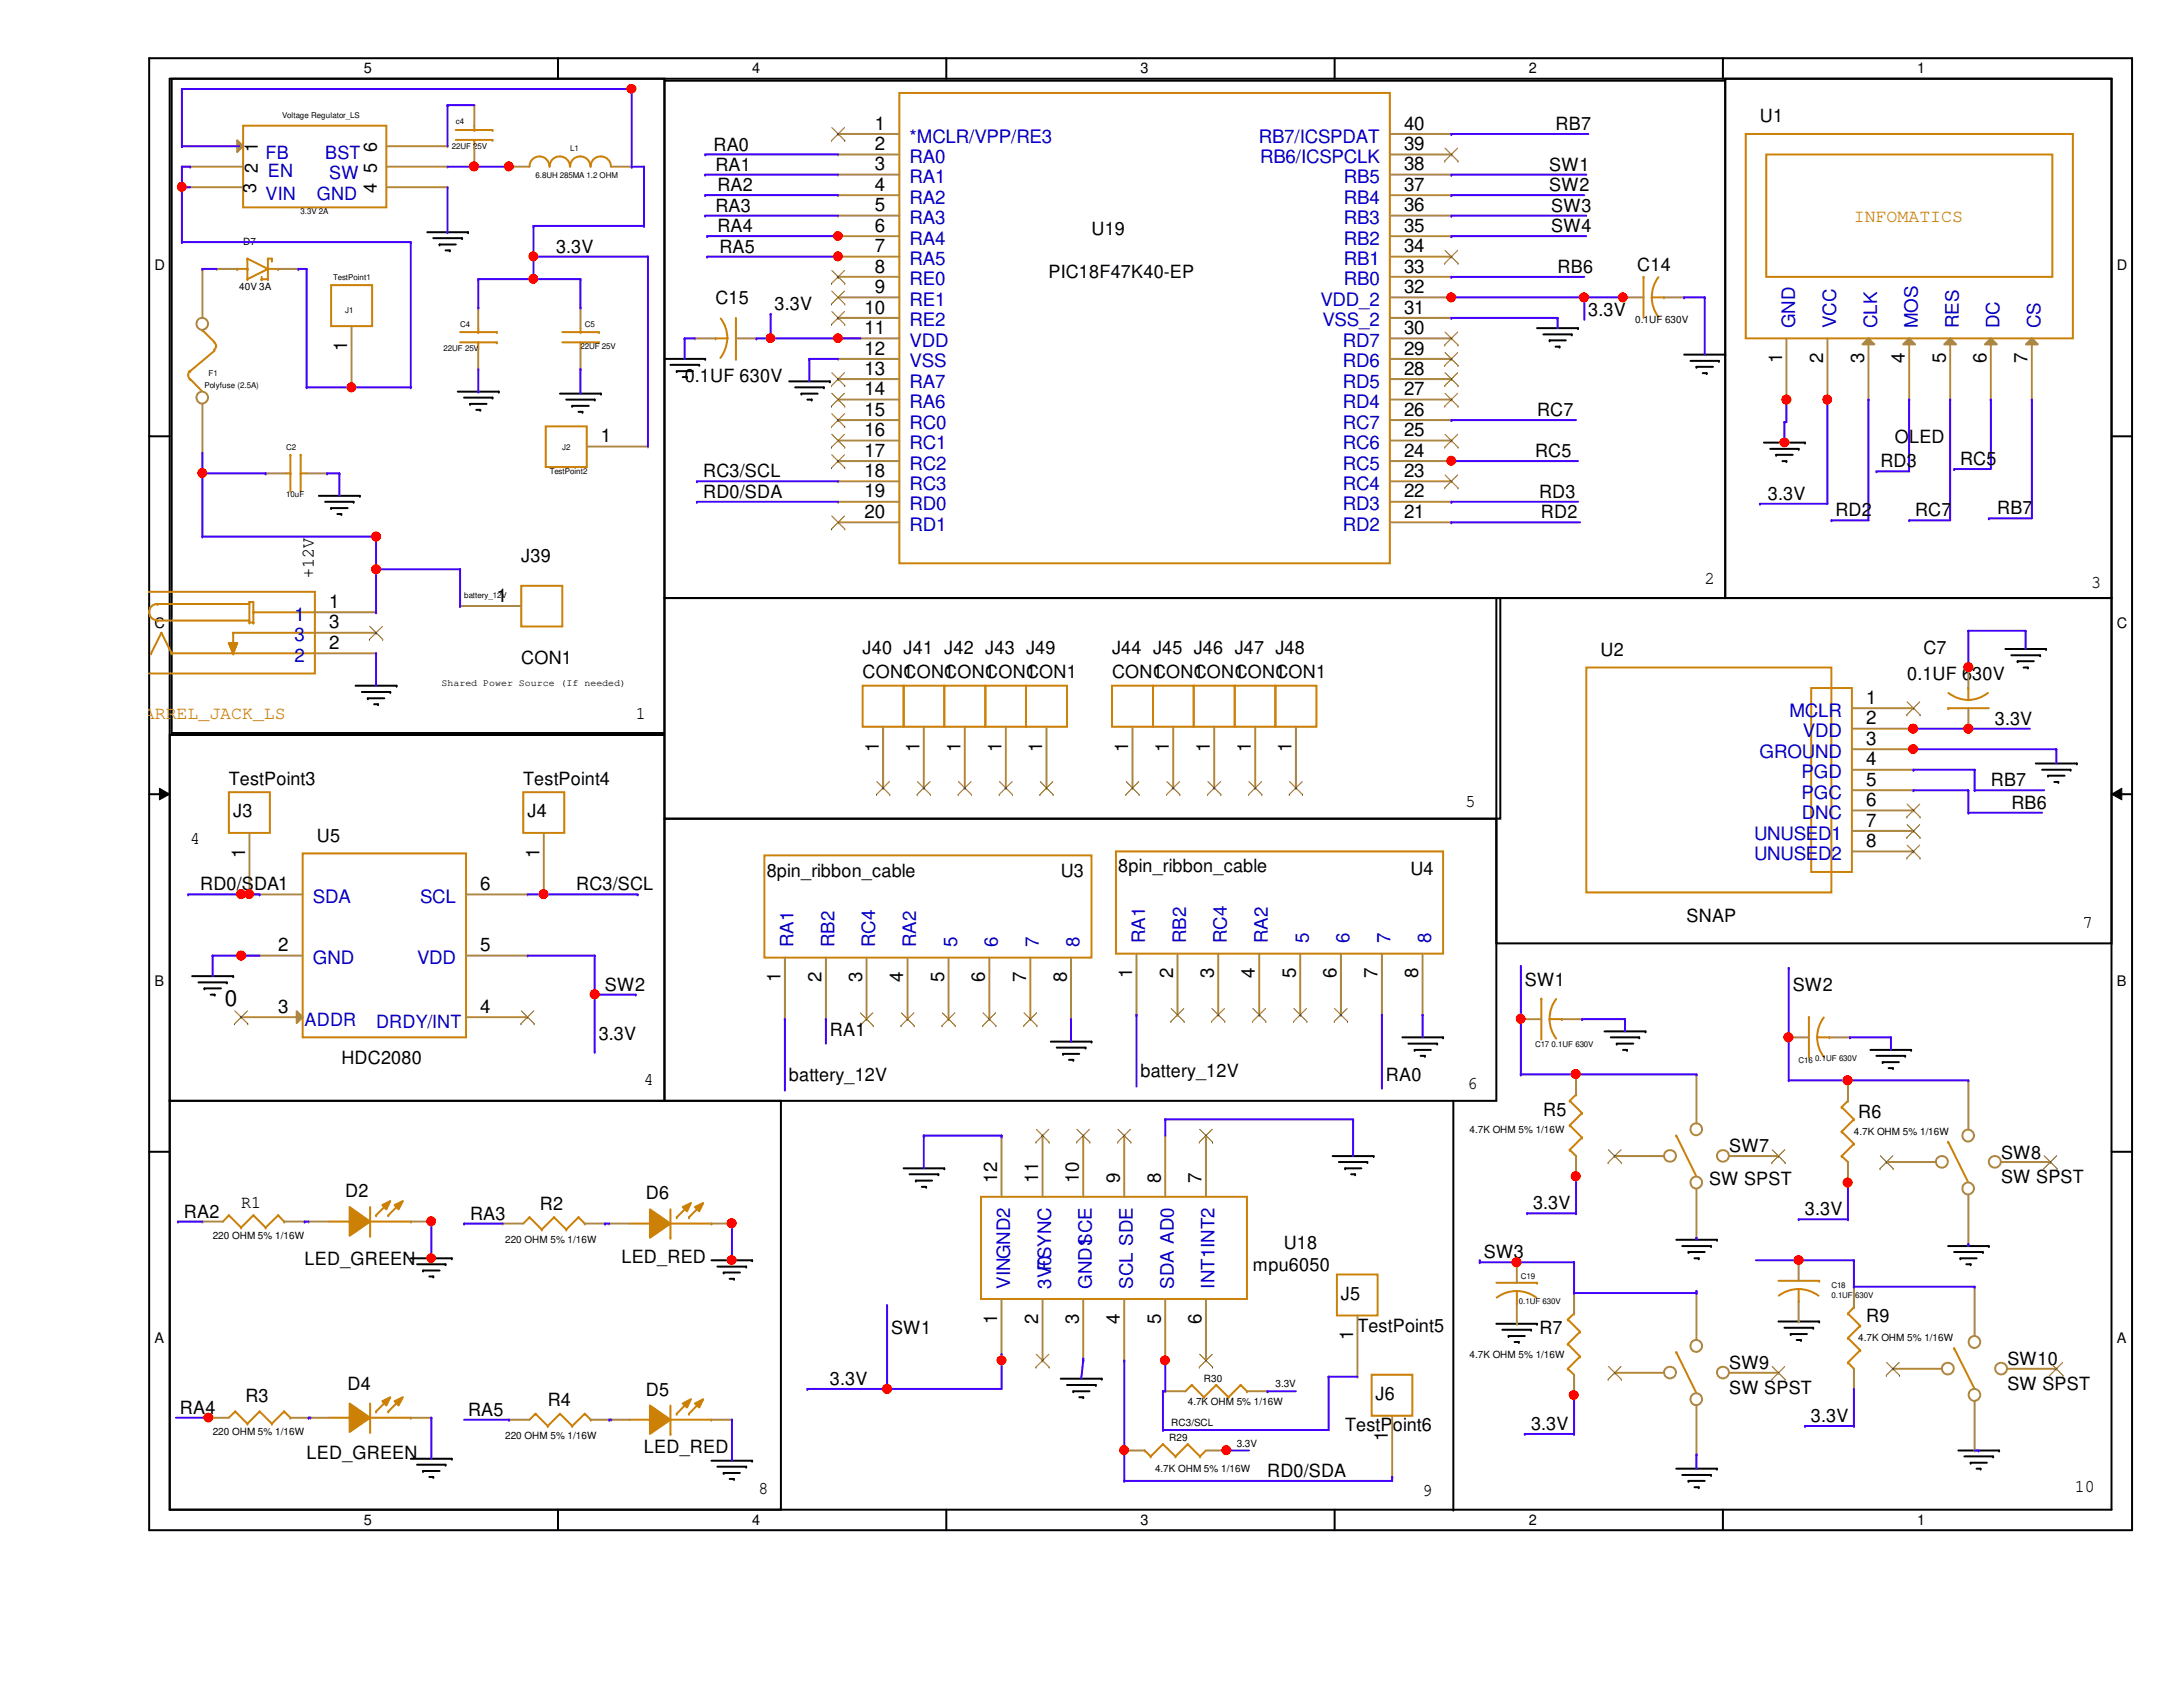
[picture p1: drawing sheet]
<svg xmlns="http://www.w3.org/2000/svg" width="279mm" height="216mm" viewBox="0 0 279 216" stroke-linecap="round" stroke-linejoin="round" font-family="sans-serif">
<defs><g id="words">
<text font-size="2.8" x="28.8" y="128.8">0</text>
<g font-size="2.4">
<text x="112" y="16.6">1</text>
<text x="179.7" y="16.6">40</text>
<text x="112" y="19.2">2</text>
<text x="112" y="21.8">3</text>
<text x="179.7" y="21.8">38</text>
<text x="179.7" y="19.2">39</text>
<text x="112" y="24.4">4</text>
<text x="112" y="27.1">5</text>
<text x="112" y="29.7">6</text>
<text x="179.7" y="29.7">35</text>
<text x="179.7" y="27.1">36</text>
<text x="179.7" y="24.4">37</text>
<text x="112" y="32.3">7</text>
<text x="112" y="34.9">8</text>
<text x="179.7" y="34.9">33</text>
<text x="179.7" y="32.3">34</text>
<text x="110.7" y="40.1">10</text>
<text x="112" y="37.5">9</text>
<text x="179.7" y="40.1">31</text>
<text x="179.7" y="37.5">32</text>
<text x="44.4" y="44.9" transform="rotate(-90 44.4 44.9)">1</text>
<text x="110.7" y="42.8">11</text>
<text x="110.7" y="45.4">12</text>
<text x="110.7" y="48">13</text>
<text x="179.7" y="48">28</text>
<text x="179.7" y="45.4">29</text>
<text x="179.7" y="42.8">30</text>
<text x="228.1" y="46.5" transform="rotate(-90 228.1 46.5)">1</text>
<text x="233.3" y="46.5" transform="rotate(-90 233.3 46.5)">2</text>
<text x="238.6" y="46.5" transform="rotate(-90 238.6 46.5)">3</text>
<text x="243.8" y="46.5" transform="rotate(-90 243.8 46.5)">4</text>
<text x="249" y="46.5" transform="rotate(-90 249 46.5)">5</text>
<text x="254.3" y="46.5" transform="rotate(-90 254.3 46.5)">6</text>
<text x="259.5" y="46.5" transform="rotate(-90 259.5 46.5)">7</text>
<text x="110.7" y="50.6">14</text>
<text x="110.7" y="53.2">15</text>
<text x="179.7" y="53.2">26</text>
<text x="179.7" y="50.6">27</text>
<text x="76.9" y="56.6">1</text>
<text x="110.7" y="55.8">16</text>
<text x="110.7" y="58.5">17</text>
<text x="179.7" y="58.5">24</text>
<text x="179.7" y="55.8">25</text>
<text x="110.7" y="61">18</text>
<text x="110.7" y="63.7">19</text>
<text x="179.7" y="63.7">22</text>
<text x="179.7" y="61">23</text>
<text x="110.7" y="66.3">20</text>
<text x="179.7" y="66.3">21</text>
<text x="42.1" y="77.8">1</text>
<text x="63.6" y="77">1</text>
<text x="42.1" y="83.1">2</text>
<text x="42.1" y="80.4">3</text>
<text x="238.8" y="95.3">3</text>
<text x="238.8" y="92.7">2</text>
<text x="238.8" y="90.1">1</text>
<text x="112.5" y="96.2" transform="rotate(-90 112.5 96.2)">1</text>
<text x="117.7" y="96.2" transform="rotate(-90 117.7 96.2)">1</text>
<text x="122.9" y="96.2" transform="rotate(-90 122.9 96.2)">1</text>
<text x="128.2" y="96.2" transform="rotate(-90 128.2 96.2)">1</text>
<text x="133.4" y="96.2" transform="rotate(-90 133.4 96.2)">1</text>
<text x="144.4" y="96.2" transform="rotate(-90 144.4 96.2)">1</text>
<text x="149.6" y="96.2" transform="rotate(-90 149.6 96.2)">1</text>
<text x="154.9" y="96.2" transform="rotate(-90 154.9 96.2)">1</text>
<text x="160.1" y="96.2" transform="rotate(-90 160.1 96.2)">1</text>
<text x="165.3" y="96.2" transform="rotate(-90 165.3 96.2)">1</text>
<text x="238.8" y="100.6">5</text>
<text x="238.8" y="98">4</text>
<text x="238.8" y="105.8">7</text>
<text x="238.8" y="103.2">6</text>
<text x="31.4" y="109.8" transform="rotate(-90 31.4 109.8)">1</text>
<text x="61.5" y="113.9">6</text>
<text x="69" y="109.8" transform="rotate(-90 69 109.8)">1</text>
<text x="238.8" y="108.4">8</text>
<text x="35.6" y="121.8">2</text>
<text x="61.5" y="121.8">5</text>
<text x="99.9" y="125.7" transform="rotate(-90 99.9 125.7)">1</text>
<text x="105.2" y="125.7" transform="rotate(-90 105.2 125.7)">2</text>
<text x="110.4" y="125.7" transform="rotate(-90 110.4 125.7)">3</text>
<text x="115.6" y="125.7" transform="rotate(-90 115.6 125.7)">4</text>
<text x="120.9" y="125.7" transform="rotate(-90 120.9 125.7)">5</text>
<text x="126.1" y="125.7" transform="rotate(-90 126.1 125.7)">6</text>
<text x="131.3" y="125.7" transform="rotate(-90 131.3 125.7)">7</text>
<text x="136.5" y="125.7" transform="rotate(-90 136.5 125.7)">8</text>
<text x="144.9" y="125.2" transform="rotate(-90 144.9 125.2)">1</text>
<text x="150.2" y="125.2" transform="rotate(-90 150.2 125.2)">2</text>
<text x="155.4" y="125.2" transform="rotate(-90 155.4 125.2)">3</text>
<text x="160.6" y="125.2" transform="rotate(-90 160.6 125.2)">4</text>
<text x="165.9" y="125.2" transform="rotate(-90 165.9 125.2)">5</text>
<text x="171.1" y="125.2" transform="rotate(-90 171.1 125.2)">6</text>
<text x="176.3" y="125.2" transform="rotate(-90 176.3 125.2)">7</text>
<text x="181.5" y="125.2" transform="rotate(-90 181.5 125.2)">8</text>
<text x="35.6" y="129.6">3</text>
<text x="61.5" y="129.6">4</text>
<text x="127.6" y="151.3" transform="rotate(-90 127.6 151.3)">12</text>
<text x="132.9" y="151.3" transform="rotate(-90 132.9 151.3)">11</text>
<text x="138.1" y="151.3" transform="rotate(-90 138.1 151.3)">10</text>
<text x="143.3" y="151.3" transform="rotate(-90 143.3 151.3)">9</text>
<text x="148.6" y="151.3" transform="rotate(-90 148.6 151.3)">8</text>
<text x="153.8" y="151.3" transform="rotate(-90 153.8 151.3)">7</text>
<text x="127.6" y="169.4" transform="rotate(-90 127.6 169.4)">1</text>
<text x="132.9" y="169.4" transform="rotate(-90 132.9 169.4)">2</text>
<text x="138.1" y="169.4" transform="rotate(-90 138.1 169.4)">3</text>
<text x="143.3" y="169.4" transform="rotate(-90 143.3 169.4)">4</text>
<text x="148.6" y="169.4" transform="rotate(-90 148.6 169.4)">5</text>
<text x="153.8" y="169.4" transform="rotate(-90 153.8 169.4)">6</text>
<text x="173.2" y="171.5" transform="rotate(-90 173.2 171.5)">1</text>
<text x="177.6" y="184.4" transform="rotate(-90 177.6 184.4)">1</text>
</g>
<g font-size="2.4" fill="#00c">
<text x="116.4" y="18.2">*MCLR/VPP/RE3</text>
<text x="116.4" y="20.9">RA0</text>
<text x="116.4" y="23.5">RA1</text>
<text x="161.1" y="18.2">RB7/ICSPDAT</text>
<text x="161.3" y="20.9">RB6/ICSPCLK</text>
<text x="172" y="23.5">RB5</text>
<text x="116.4" y="26.1">RA2</text>
<text x="116.4" y="28.7">RA3</text>
<text x="172" y="28.7">RB3</text>
<text x="172" y="26.1">RB4</text>
<text x="116.4" y="31.3">RA4</text>
<text x="116.4" y="34">RA5</text>
<text x="172" y="34">RB1</text>
<text x="172" y="31.3">RB2</text>
<text x="116.4" y="36.5">RE0</text>
<text x="116.4" y="39.2">RE1</text>
<text x="116.4" y="41.8">RE2</text>
<text x="169" y="39.2">VDD_2</text>
<text x="169.2" y="41.8">VSS_2</text>
<text x="172" y="36.5">RB0</text>
<text x="229.7" y="42" transform="rotate(-90 229.7 42)">GND</text>
<text x="235" y="42" transform="rotate(-90 235 42)">VCC</text>
<text x="240.2" y="42" transform="rotate(-90 240.2 42)">CLK</text>
<text x="245.4" y="42" transform="rotate(-90 245.4 42)">MOS</text>
<text x="250.7" y="42" transform="rotate(-90 250.7 42)">RES</text>
<text x="255.9" y="42" transform="rotate(-90 255.9 42)">DC</text>
<text x="261.2" y="42" transform="rotate(-90 261.2 42)">CS</text>
<text x="116.4" y="44.4">VDD</text>
<text x="116.4" y="47">VSS</text>
<text x="171.9" y="47">RD6</text>
<text x="171.9" y="44.4">RD7</text>
<text x="116.4" y="49.6">RA7</text>
<text x="116.4" y="52.2">RA6</text>
<text x="171.9" y="52.2">RD4</text>
<text x="171.9" y="49.6">RD5</text>
<text x="116.4" y="54.9">RC0</text>
<text x="116.4" y="57.5">RC1</text>
<text x="171.9" y="57.5">RC6</text>
<text x="171.9" y="54.9">RC7</text>
<text x="116.4" y="60.1">RC2</text>
<text x="116.4" y="62.7">RC3</text>
<text x="116.4" y="65.3">RD0</text>
<text x="171.9" y="65.3">RD3</text>
<text x="171.9" y="62.7">RC4</text>
<text x="171.9" y="60.1">RC5</text>
<text x="116.4" y="67.9">RD1</text>
<text x="171.9" y="67.9">RD2</text>
<text x="37.7" y="79.5">1</text>
<text x="37.7" y="82.1">3</text>
<text x="37.7" y="84.7">2</text>
<text x="229" y="91.7">MCLR</text>
<text x="230.8" y="94.4">VDD</text>
<text x="225.2" y="97">GROUND</text>
<text x="230.6" y="99.6">PGD</text>
<text x="224.5" y="107.4">UNUSED1</text>
<text x="230.6" y="102.2">PGC</text>
<text x="230.6" y="104.8">DNC</text>
<text x="224.5" y="110.1">UNUSED2</text>
<text x="40" y="115.6">SDA</text>
<text x="53.8" y="115.6">SCL</text>
<text x="40" y="123.4">GND</text>
<text x="53.4" y="123.4">VDD</text>
<text x="101.6" y="121.2" transform="rotate(-90 101.6 121.2)">RA1</text>
<text x="106.8" y="121.2" transform="rotate(-90 106.8 121.2)">RB2</text>
<text x="112" y="121.2" transform="rotate(-90 112 121.2)">RC4</text>
<text x="117.3" y="121.2" transform="rotate(-90 117.3 121.2)">RA2</text>
<text x="122.5" y="121.2" transform="rotate(-90 122.5 121.2)">5</text>
<text x="127.7" y="121.2" transform="rotate(-90 127.7 121.2)">6</text>
<text x="133" y="121.2" transform="rotate(-90 133 121.2)">7</text>
<text x="138.2" y="121.2" transform="rotate(-90 138.2 121.2)">8</text>
<text x="146.6" y="120.7" transform="rotate(-90 146.6 120.7)">RA1</text>
<text x="151.8" y="120.7" transform="rotate(-90 151.8 120.7)">RB2</text>
<text x="157" y="120.7" transform="rotate(-90 157 120.7)">RC4</text>
<text x="162.3" y="120.7" transform="rotate(-90 162.3 120.7)">RA2</text>
<text x="167.5" y="120.7" transform="rotate(-90 167.5 120.7)">5</text>
<text x="172.7" y="120.7" transform="rotate(-90 172.7 120.7)">6</text>
<text x="178" y="120.7" transform="rotate(-90 178 120.7)">7</text>
<text x="183.2" y="120.7" transform="rotate(-90 183.2 120.7)">8</text>
<text x="139.7" y="159.4" transform="rotate(-90 139.7 159.4)">SCE</text>
<text x="129.3" y="164.9" transform="rotate(-90 129.3 164.9)">VINGND2</text>
<text x="134.5" y="164.9" transform="rotate(-90 134.5 164.9)">3V0</text>
<text x="134.5" y="162.6" transform="rotate(-90 134.5 162.6)">FSYNC</text>
<text x="139.7" y="164.9" transform="rotate(-90 139.7 164.9)">GND1</text>
<text x="145" y="164.9" transform="rotate(-90 145 164.9)">SCL SDE</text>
<text x="150.2" y="164.9" transform="rotate(-90 150.2 164.9)">SDA AD0</text>
<text x="155.4" y="164.9" transform="rotate(-90 155.4 164.9)">INT1INT2</text>
</g>
<g font-size="2.3">
<text x="199.1" y="16.6">RB7</text>
<text x="225.3" y="15.6">U1</text>
<text x="33" y="22.1" transform="rotate(-90 33 22.1)">2</text>
<text x="33" y="19.5" transform="rotate(-90 33 19.5)">1</text>
<text x="48.2" y="22.1" transform="rotate(-90 48.2 22.1)">5</text>
<text x="48.2" y="19.5" transform="rotate(-90 48.2 19.5)">6</text>
<text x="91.3" y="19.3">RA0</text>
<text x="91.6" y="21.8">RA1</text>
<text x="198.3" y="21.8">SW1</text>
<text x="32.8" y="24.7" transform="rotate(-90 32.8 24.7)">3</text>
<text x="48.2" y="24.7" transform="rotate(-90 48.2 24.7)">4</text>
<text x="91.6" y="27.1">RA3</text>
<text x="91.8" y="24.5">RA2</text>
<text x="91.8" y="29.7">RA4</text>
<text x="198.3" y="24.5">SW2</text>
<text x="198.5" y="27.1">SW3</text>
<text x="198.5" y="29.7">SW4</text>
<text x="71.2" y="32.3">3.3V</text>
<text x="92.1" y="32.3">RA5</text>
<text x="134.2" y="35.5">PIC18F47K40-EP</text>
<text x="139.7" y="30">U19</text>
<text x="199.3" y="34.9">RB6</text>
<text x="209.5" y="34.7">C14</text>
<text x="91.6" y="38.9">C15</text>
<text x="99.1" y="39.7">3.3V</text>
<text x="203.3" y="40.4">3.3V</text>
<text x="87.6" y="48.9">0.1UF 630V</text>
<text x="196.7" y="53.3">RC7</text>
<text x="196.5" y="58.5">RC5</text>
<text x="240.7" y="59.8">RD3</text>
<text x="242.5" y="56.7">OLED</text>
<text x="250.9" y="59.5">RC5</text>
<text x="90" y="63.7">RD0/SDA</text>
<text x="90" y="61.1">RC3/SCL</text>
<text x="197" y="63.7">RD3</text>
<text x="226.3" y="64">3.3V</text>
<text x="255.6" y="65.8">RB7</text>
<text x="66.7" y="71.9">J39</text>
<text x="197.2" y="66.3">RD2</text>
<text x="234.9" y="66.1">RD2</text>
<text x="245.1" y="66.1">RC7</text>
<text x="40.2" y="73.9" transform="rotate(-90 40.2 73.9)">+12V</text>
<text x="218.2" y="74.8">2</text>
<text x="267.6" y="75.3">3</text>
<text x="110.4" y="83.7">J40 J41 J42 J43 J49</text>
<text x="142.3" y="83.7">J44 J45 J46 J47 J48</text>
<text x="204.9" y="83.9">U2</text>
<text x="246.2" y="83.7">C7</text>
<text x="66.7" y="85">CON1</text>
<text x="110.4" y="86.8">CON1</text>
<text x="115.7" y="86.8">CON1</text>
<text x="120.9" y="86.8">CON1</text>
<text x="126.1" y="86.8">CON1</text>
<text x="131.3" y="86.8">CON1</text>
<text x="142.3" y="86.8">CON1</text>
<text x="147.6" y="86.8">CON1</text>
<text x="152.8" y="86.8">CON1</text>
<text x="158" y="86.8">CON1</text>
<text x="163.2" y="86.8">CON1</text>
<text x="244.1" y="87">0.1UF 630V</text>
<text x="81.4" y="92">1</text>
<text x="255.3" y="92.8">3.3V</text>
<text x="29.3" y="100.4">TestPoint3</text>
<text x="67" y="100.4">TestPoint4</text>
<text x="254.8" y="100.6">RB7</text>
<text x="24.3" y="108">4</text>
<text x="29.8" y="104.6">J3</text>
<text x="40.6" y="107.7">U5</text>
<text x="67.5" y="104.6">J4</text>
<text x="187.6" y="103.3">5</text>
<text x="257.4" y="103.5">RB6</text>
<text x="25.6" y="114">RD0/SDA1</text>
<text x="73.7" y="114">RC3/SCL</text>
<text x="98.1" y="112.2">8pin_ribbon_cable</text>
<text x="135.8" y="112.2">U3</text>
<text x="143.1" y="111.6">8pin_ribbon_cable</text>
<text x="180.5" y="111.9">U4</text>
<text x="215.9" y="117.9">SNAP</text>
<text x="266.6" y="118.7">7</text>
<text x="77.4" y="126.8">SW2</text>
<text x="195.2" y="126.2">SW1</text>
<text x="229.4" y="126.8">SW2</text>
<text x="43.7" y="136.2">HDC2080</text>
<text x="76.6" y="133.1">3.3V</text>
<text x="106.2" y="132.5">RA1</text>
<text x="146" y="137.8">battery_12V</text>
<text x="82.4" y="138.9">4</text>
<text x="101" y="138.3">battery_12V</text>
<text x="177.4" y="138.3">RA0</text>
<text x="187.8" y="139.4">6</text>
<text x="197.5" y="142.8">R5</text>
<text x="237.8" y="143">R6</text>
<text x="221.3" y="147.5">SW7</text>
<text x="256.1" y="148.3">SW8</text>
<text x="23.5" y="155.8">RA2</text>
<text x="30.9" y="154.6">R1</text>
<text x="44.2" y="153.2">D2</text>
<text x="69.1" y="154.8">R2</text>
<text x="82.7" y="153.5">D6</text>
<text x="196.2" y="154.8">3.3V</text>
<text x="218.7" y="151.7">SW SPST</text>
<text x="231" y="155.5">3.3V</text>
<text x="256.1" y="151.4">SW SPST</text>
<text x="39" y="161.9">LED_GREEN</text>
<text x="60.2" y="156.1">RA3</text>
<text x="79.5" y="161.6">LED_RED</text>
<text x="164.3" y="159.8">U18</text>
<text x="189.9" y="161">SW3</text>
<text x="160.4" y="162.7">mpu6050</text>
<text x="171.6" y="166.3">J5</text>
<text x="114" y="170.7">SW1</text>
<text x="173.7" y="170.5">TestPoint5</text>
<text x="197" y="170.8">R7</text>
<text x="238.8" y="169.2">R9</text>
<text x="31.4" y="179.4">R3</text>
<text x="44.5" y="177.8">D4</text>
<text x="70.1" y="179.9">R4</text>
<text x="82.7" y="178.6">D5</text>
<text x="106.2" y="177.2">3.3V</text>
<text x="176.1" y="179.2">J6</text>
<text x="221.3" y="175.2">SW9</text>
<text x="221.3" y="178.3">SW SPST</text>
<text x="256.9" y="174.7">SW10</text>
<text x="256.9" y="177.8">SW SPST</text>
<text x="23" y="180.9">RA4</text>
<text x="59.9" y="181.2">RA5</text>
<text x="82.4" y="186">LED_RED</text>
<text x="172.2" y="183.1">TestPoint6</text>
<text x="196" y="183">3.3V</text>
<text x="231.8" y="182">3.3V</text>
<text x="39.2" y="186.7">LED_GREEN</text>
<text x="97.1" y="191.2">8</text>
<text x="162.2" y="189">RD0/SDA</text>
<text x="182.1" y="191.4">9</text>
<text x="265.6" y="190.9">10</text>
</g>
<g font-size="2.3" fill="#00c">
<text x="34" y="20.4">FB</text>
<text x="34.3" y="22.7">EN</text>
<text x="41.6" y="20.4">BST</text>
<text x="42.1" y="22.9">SW</text>
<text x="34" y="25.6">VIN</text>
<text x="40.6" y="25.6">GND</text>
<text x="39" y="131.3">ADDR</text>
<text x="48.1" y="131.5">DRDY/INT</text>
</g>
<g font-size="2.3" fill="#cc8006">
<text x="237.3" y="28.4">INFOMATICS</text>
<text x="18.4" y="92">ARREL_JACK_LS</text>
</g>
<g font-size="1.9">
<text x="46.6" y="9.4">5</text>
<text x="96.3" y="9.4">4</text>
<text x="146" y="9.4">3</text>
<text x="195.7" y="9.4">2</text>
<text x="245.4" y="9.4">1</text>
<text x="19.8" y="34.6">D</text>
<text x="270.9" y="34.6">D</text>
<text x="19.8" y="80.3">C</text>
<text x="270.9" y="80.3">C</text>
<text x="19.8" y="126.2">B</text>
<text x="270.9" y="126.2">B</text>
<text x="19.8" y="171.9">A</text>
<text x="270.9" y="171.9">A</text>
<text x="46.6" y="195.2">5</text>
<text x="96.3" y="195.2">4</text>
<text x="146" y="195.2">3</text>
<text x="195.7" y="195.2">2</text>
<text x="245.4" y="195.2">1</text>
</g>
<g font-size="1.3">
<text x="31.1" y="31.4">D7</text>
<text x="30.6" y="37.2">40V 3A</text>
<text x="209.3" y="41.4">0.1UF 630V</text>
<text x="56.5" y="87.8">Shared Power Source (If needed)</text>
<text x="188.1" y="144.9">4.7K OHM 5% 1/16W</text>
<text x="237.3" y="145.2">4.7K OHM 5% 1/16W</text>
<text x="27.2" y="158.5">220 OHM 5% 1/16W</text>
<text x="64.6" y="159.1">220 OHM 5% 1/16W</text>
<text x="188.1" y="173.7">4.7K OHM 5% 1/16W</text>
<text x="237.8" y="171.6">4.7K OHM 5% 1/16W</text>
<text x="152" y="179.7">4.7K OHM 5% 1/16W</text>
<text x="154.1" y="176.9">R30</text>
<text x="163.2" y="177.5">3.3V</text>
<text x="27.2" y="183.7">220 OHM 5% 1/16W</text>
<text x="64.6" y="184.2">220 OHM 5% 1/16W</text>
<text x="149.6" y="184.4">R29</text>
<text x="149.9" y="182.5">RC3/SCL</text>
<text x="158.3" y="185.1">3.3V</text>
<text x="147.8" y="188.4">4.7K OHM 5% 1/16W</text>
</g>
<g font-size="1">
<text x="36.1" y="15.2">Voltage Regulator_LS</text>
<text x="58.3" y="15.9">c4</text>
<text x="57.8" y="19.1">22UF 25V</text>
<text x="68.5" y="22.7">6.8UH 285MA 1.2 OHM</text>
<text x="73" y="19.3">L1</text>
<text x="38.5" y="27.4">3.3V 2A</text>
<text x="42.6" y="35.8">TestPoint1</text>
<text x="44.2" y="40">J1</text>
<text x="58.9" y="41.8">C4</text>
<text x="74.8" y="41.8">C5</text>
<text x="56.8" y="45">22UF 25V</text>
<text x="74.3" y="44.7">22UF 25V</text>
<text x="26.2" y="49.7">Polyfuse (2.5A)</text>
<text x="26.7" y="48.1">F1</text>
<text x="36.6" y="57.5">C2</text>
<text x="72" y="57.5">J2</text>
<text x="36.6" y="63.5">10uF</text>
<text x="70.4" y="60.7">TestPoint2</text>
<text x="59.4" y="76.6">battery_12V</text>
<text x="196.5" y="133.9">C17 0.1UF 630V</text>
<text x="230.2" y="136">C16</text>
<text x="232.3" y="135.8">0.1UF 630V</text>
<text x="194.4" y="166.9">0.1UF 630V</text>
<text x="194.6" y="163.7">C19</text>
<text x="234.4" y="164.8">C18</text>
<text x="234.4" y="166.1">0.1UF 630V</text>
</g>
</g></defs>
<path d="M19.1 7.5h253.8v188.3h-253.8zM21.7 10.1h248.6v183.1h-248.6z" fill="none" stroke="#000" stroke-width=".25"/>
<g fill="#fff">
<path d="M46.6 7.7h1v2.1h-1z"/>
<path d="M46.6 193.5h1v2.1h-1z"/>
</g>
<path d="M71.4 7.5v2.6M71.4 193.2v2.6" fill="none" stroke="#000" stroke-width=".25"/>
<g fill="#fff">
<path d="M96.3 7.7h1v2.1h-1z"/>
<path d="M96.3 193.5h1v2.1h-1z"/>
</g>
<path d="M121.1 7.5v2.6M121.1 193.2v2.6" fill="none" stroke="#000" stroke-width=".25"/>
<g fill="#fff">
<path d="M146 7.7h1v2.1h-1z"/>
<path d="M146 193.5h1v2.1h-1z"/>
</g>
<path d="M170.8 7.5v2.6M170.8 193.2v2.6" fill="none" stroke="#000" stroke-width=".25"/>
<g fill="#fff">
<path d="M195.7 7.7h1v2.1h-1z"/>
<path d="M195.7 193.5h1v2.1h-1z"/>
</g>
<path d="M220.5 7.5v2.6M220.5 193.2v2.6" fill="none" stroke="#000" stroke-width=".25"/>
<g fill="#fff">
<path d="M245.4 7.7h1v2.1h-1z"/>
<path d="M245.4 193.5h1v2.1h-1z"/>
<path d="M19.8 32.9h1.3v2.1h-1.3z"/>
<path d="M270.9 32.9h1.3v2.1h-1.3z"/>
<path d="M19.8 78.7h1.3v2.1h-1.3z"/>
<path d="M270.9 78.7h1.3v2.1h-1.3z"/>
</g>
<path d="M19.1 55.8h2.6M270.3 55.8h2.6" fill="none" stroke="#000" stroke-width=".25"/>
<g fill="#fff">
<path d="M19.8 124.5h1.2v2.1h-1.2z"/>
<path d="M270.9 124.5h1.3v2.1h-1.3z"/>
</g>
<path d="M19.1 101.6h2.6M270.3 101.6h2.6" fill="none" stroke="#000" stroke-width=".25"/>
<path d="M20.4 100.9l1.3 .7-1.3 .8zM270.3 101.6l1.3-.7v1.5z" fill="#000"/>
<path d="M20.4 100.9l1.3 .7-1.3 .8zM270.3 101.6l1.3-.7v1.5z" fill="none" stroke="#000" stroke-width=".13"/>
<g fill="#fff">
<path d="M19.8 170.3h1.2v2h-1.2z"/>
<path d="M270.9 170.3h1.3v2h-1.3z"/>
</g>
<g fill="none" stroke="#000" stroke-width=".25">
<path d="M22 10.1h63v83.7h-63zM85 10.3h135.8v66.2h-135.8zM220.8 10.1h49.5v66.4h-49.5zM54.7 29.7h5.2M55.5 30.5h3.6M56.3 31.3h.1M56.3 31.3h2M57 32h.6M57.6 32h.1M59.1 30.5h.1M59.9 29.7h.1M58.6 50.1h5.2"/>
<path d="M59.4 50.9h3.6M60.2 51.7h.1M60.2 51.7h2.1M61 52.5h.5M61.5 52.5h.1M63 50.9h.1M63.8 50.1h.1M71.7 50.4h5.2M72.5 51.1h3.6M73.2 51.9h.1M73.2 51.9h2.2M74 52.7h.5"/>
<path d="M74.5 52.7h.1M76.1 51.1h.1M76.9 50.4h.1M85 45.9h5.3M85.8 46.7h3.7M86.6 47.5h.1M86.6 47.5h2.1M87.4 48.3h.5M87.9 48.3h.1M89.5 46.7h.1M90.3 45.9h.1M101 48.8h5.2"/>
<path d="M101.8 49.6h3.7M102.6 50.4h.1M102.6 50.4h2M103.3 51.1h.6M103.9 51.1h.1M105.5 49.6h.1M106.2 48.8h.1M196.7 42h5.3M197.5 42.8h3.7M198.3 43.6h.1M198.3 43.6h2.1M199.1 44.4h.5"/>
<path d="M199.6 44.4h.1M201.2 42.8h.1M202 42h.1M215.6 45.4h5.2M216.4 46.2h3.6M217.1 46.9h.1M217.1 46.9h2.1M217.9 47.8h.5M218.4 47.8h.1M220 46.2h.1M220.8 45.4h.1M225.8 56.6h5.2"/>
<path d="M226.6 57.4h3.6M227.3 58.2h.1M227.3 58.2h2.1M228.1 59h.5M228.6 59h.1M230.2 57.4h.1M231 56.6h.1M40.8 63.5h5.3M41.6 64.2h3.7M42.4 65h.1M42.4 65h2.1M43.2 65.8h.5"/>
<path d="M43.7 65.8h.1M45.3 64.2h.1M46.1 63.5h.1M85 76.5h107v28.3h-107zM191.5 76.5h78.8v44.2h-78.8zM21.7 94.1h63.3v46.8h-63.3zM45.5 87.8h5.3M46.3 88.6h3.7M47.1 89.4h.1M47.1 89.4h2.1M47.9 90.1h.5M48.4 90.1h.1"/>
<path d="M50 88.6h.1M50.8 87.8h.1M256.7 83.1h5.2M257.4 83.9h3.7M258.2 84.6h.1M258.2 84.6h2.1M259 85.4h.5M259.5 85.4h.1M260.6 97.7h5.2M261.1 83.9h.1M261.4 98.5h3.6M261.9 83.1h.1"/>
<path d="M262.1 99.3h.1M262.1 99.3h2.1M265 98.5h.1M265.8 97.7h.1M85 104.8h106.5v36.1h-106.5zM262.9 100.1h.5M263.4 100.1h.1M24.6 124.9h5.2M25.4 125.7h3.6M26.2 126.5h.1M26.2 126.5h2.1M27 127.3h.5"/>
<path d="M27.5 127.3h.1M29 125.7h.1M29.8 124.9h.1M134.5 133.3h5.2M135.3 134.1h3.6M136.1 134.9h.1M136.1 134.9h2M136.8 135.6h.6M137.4 135.6h.1M138.9 134.1h.1M139.7 133.3h.1M179.5 132.8h5.2"/>
<path d="M180.3 133.6h3.6M181.1 134.4h.1M181.1 134.4h2M181.8 135.1h.6M182.4 135.1h.1M183.9 133.6h.1M184.7 132.8h.1M205.4 132h5.2M206.2 132.8h3.6M206.9 133.6h.1M206.9 133.6h2.1M207.7 134.4h.5"/>
<path d="M208.2 134.4h.1M209.8 132.8h.1M210.6 132h.1M239.4 134.4h5.2M240.2 135.1h3.6M241 135.9h.1M241 135.9h2M241.7 136.7h.6M242.3 136.7h.1M243.8 135.1h.1M244.6 134.4h.1M19.1 147.4h2.6"/>
<path d="M21.7 140.9h78.2v52.3h-78.2zM115.7 149.5h5.2M116.4 150.3h3.7M117.2 151.1h.1M117.2 151.1h2.1M118 151.9h.5M118.5 151.9h.1M120.1 150.3h.1M120.9 149.5h.1M170.6 148h5.2M171.4 148.7h3.6M172.2 149.5h.1"/>
<path d="M172.2 149.5h2M172.9 150.3h.5M173.4 150.3h.1M175 148.7h.1M175.8 148h.1M186 140.9v52.3M214.5 158.7h5.3M215.3 159.5h3.7M219 159.5h.1M219.8 158.7h.1M249.3 159.5h5.3M254.6 159.5h.1"/>
<path d="M270.3 147.4h2.6M52.6 161h5.2M53.4 161.8h3.6M54.1 162.6h.1M54.1 162.6h2.2M54.9 163.4h.6M55.5 163.4h.1M57 161.8h.1M57.8 161h.1M91.1 161.3h5.2M91.8 162.1h3.7M92.6 162.9h.1"/>
<path d="M92.6 162.9h2.1M93.4 163.7h.5M93.9 163.7h.1M95.5 162.1h.1M96.3 161.3h.1M135.8 176.4h5.2M136.6 177.2h3.7M137.4 178.1h.1M137.4 178.1h2M138.1 178.8h.5M138.6 178.8h.1M140.3 177.2h.1"/>
<path d="M141 176.4h.1M191.5 169.4h5.2M192.3 170.2h3.7M193.1 171h.1M193.1 171h2.1M193.8 171.7h.6M194.4 171.7h.1M196 170.2h.1M196.7 169.4h.1M216.1 160.2h.1M216.1 160.2h2.1M216.9 161h.5"/>
<path d="M217.4 161h.1M227.6 169.1h5.2M228.4 169.9h3.7M229.2 170.7h.1M229.2 170.7h2.1M230 171.5h.5M230.5 171.5h.1M232.1 169.9h.1M232.8 169.1h.1M250.1 160.2h3.7M250.9 161h.1M250.9 161h2.1"/>
<path d="M251.7 161.8h.5M252.2 161.8h.1M253.8 160.2h.1M52.6 186.7h5.2M53.4 187.5h3.6M54.1 188.3h.1M54.1 188.3h2.2M54.9 189h.6M55.5 189h.1M57 187.5h.1M57.8 186.7h.1M91.1 186.9h5.2"/>
<path d="M91.8 187.7h3.7M92.6 188.5h.1M92.6 188.5h2.1M93.4 189.3h.5M93.9 189.3h.1M95.5 187.7h.1M96.3 186.9h.1M186 193.2h.1M214.5 188h5.3M215.3 188.8h3.7M216.1 189.5h.1M216.1 189.5h2.1"/>
<path d="M216.9 190.3h.5M217.4 190.3h.1M219 188.8h.1M219.8 188h.1M250.7 185.6h5.2M251.4 186.4h3.7M252.2 187.2h.1M252.2 187.2h2.1M253 188h.5M253.5 188h.1M255.1 186.4h.1M255.9 185.6h.1"/>
</g>
<g fill="none" stroke="#cc8006" stroke-width=".25">
<path d="M19 75.7h21.3v10.5h-21.3M20.2 79.4h.1M20.2 77.3h.1M20.2 77.3a1.04 1.04 0 0 0-1.1 1 1.04 1.04 0 0 0 1.1 1.1M20.2 79.4h11.7M20.2 77.3h11.7M31.9 79.7h.1M31.9 77h.1M31.9 77h.5v2.7M31.9 77v2.7M31.9 79.7h.5M32.4 78.4h.1"/>
<path d="M32.4 79.7h.1M32.4 78.4h7.9M19.3 83.6h.1M20.7 81h.1M20.7 81l1.3 2.6M20.7 81l-1.4 2.6M22 83.6h.1M22 83.6h18.3M29.3 82.3h.1M29.3 82.3h1.1M29.3 82.3l.5 1.3M29.8 81h.1"/>
<path d="M29.8 83.6h.1M29.8 81h10.5M29.8 81v2.6M30.4 82.3h.1M30.4 82.3l-.6 1.3M236.5 174.4h.1M236.5 171.2h.1M236.5 168.1h.1M236.5 174.4l.8 .8M236.5 171.2l1.6 1.6M236.5 168.1l1.6 1.6M237.3 167.3h.1"/>
<path d="M237.3 167.3l-.8 .8M238.1 172.8h.1M238.1 169.7h.1M238.1 172.8l-1.6 1.6M238.1 169.7l-1.6 1.5M68.5 180.9h.1M68.5 180.9l-.7 .8M68.5 180.9l1.6 1.6M70.1 182.5h.1M71.7 180.9h.1M71.7 180.9l-1.6 1.6M71.7 180.9l1.5 1.6"/>
<path d="M73.2 182.5h.1M74.8 180.9h.1M74.8 180.9l-1.6 1.6M74.8 180.9l.8 .8M75.6 181.7h.1M146.5 185.6h.1M146.5 185.6l.8 .8M147.3 186.4h.1M148.8 184.8h.1M148.8 184.8l1.7 1.6M148.8 184.8l-1.5 1.6M150.5 186.4h.1"/>
<path d="M152 184.8h.1M152 184.8l1.6 1.6M152 184.8l-1.5 1.6M153.6 186.4h.1M154.3 185.6l-.7 .8"/>
</g>
<path d="M237.3 177.8h.1M237.3 164.7h.1M237.3 164.7v2.6M237.3 175.2v2.6M65.2 181.7h.1M65.2 181.7h2.6M75.6 181.7h2.6M78.2 181.7h.1M143.9 185.6h.1M143.9 185.6h2.6M154.3 185.6h2.7M157 185.6h.1" fill="none" stroke="#a84" stroke-width=".25"/>
<path d="M29.3 82.3h1.1l-.6 1.3z" fill="#cc8006"/>
<path d="M67.8 21.3a1.27 1.27 0 0 1 1.2-1.3 1.27 1.27 0 0 1 1.3 1.3M70.4 21.3a1.29 1.29 0 0 1 1.2-1.3 1.29 1.29 0 0 1 1.3 1.3M73 21.3a1.29 1.29 0 0 1 1.3-1.3 1.29 1.29 0 0 1 1.3 1.3M75.6 21.3a1.29 1.29 0 0 1 1.3-1.3 1.29 1.29 0 0 1 1.3 1.3M29.3 82.3h1.1l-.6 1.3zM42.1 156.3h2.6M44.7 156.3h.1M47.4 158.2h.1M47.4 154.5v3.7M47.4 156.3h5.2M52.6 156.3h.1" fill="none" stroke="#cc8006" stroke-width=".25"/>
<path d="M65.2 21.3h.1M65.2 21.3h2.6M78.2 21.3h2.7M80.9 21.3h.1M40.3 78.4h7.8M48.1 78.4h.1M40.3 83.6h7.8M40.3 81h7.8M48.1 83.6h.1M48.1 81h.1" fill="none" stroke="#a84" stroke-width=".25"/>
<path d="M47.3 81.8h.1M47.3 80.2l1.7 1.6M48.9 80.2l-1.6 1.6M49 81.8h.1" fill="none" stroke="#804000" stroke-width=".13"/>
<path d="M44.7 154.5l2.7 1.8-2.7 1.9z" fill-rule="evenodd" fill="#cc8006"/>
<path d="M44.7 154.5l2.7 1.8-2.7 1.9z" fill="none" stroke="#cc8006" stroke-width=".25"/>
<path d="M50.5 154.2l1.1-.5-.6 1.1z" fill-rule="evenodd" fill="#cc8006"/>
<path d="M50.5 154.2l1.1-.5-.6 1.1z" fill="none" stroke="#cc8006" stroke-width=".25"/>
<path d="M48.9 154.2l1.1-.5-.6 1.1z" fill-rule="evenodd" fill="#cc8006"/>
<g fill="none" stroke="#cc8006" stroke-width=".25">
<path d="M69.9 54.6h5.2v5.2h-5.2zM72 43.8h4.7M72 42.5h4.7M74.3 42.5h.1M74.3 43.8h.1M74.3 42v.5M74.3 43.8v.8M76.7 43.8h.1M76.7 42.5h.1M110.4 87.8h5.3v5.2h-5.3zM115.7 87.8h5.2v5.2h-5.2zM152.8 87.8h5.2v5.2h-5.2z"/>
<path d="M158 87.8h5.2v5.2h-5.2zM29.3 101.4h5.2v5.2h-5.2zM29.3 155.5h.1M29.3 155.5l-.8 .8M29.3 155.5l1.6 1.6M30.9 157.1h.1M32.4 155.5h.1M32.4 155.5l-1.5 1.6M32.4 155.5l1.6 1.6M34 157.1h.1M35.6 155.5h.1M35.6 155.5l-1.6 1.6"/>
<path d="M35.6 155.5l.8 .8M36.4 156.3h.1M48.1 155.5h.1M48.9 154.2l1.1-.5-.6 1.1zM49.7 155.5h.1M49.7 154l-1.6 1.5M51.3 154l-1.6 1.5M125.6 153.2h34v13h-34zM200.9 147.2h.1M200.9 144h.1M200.9 140.9h.1M200.9 147.2l.8 .8"/>
<path d="M200.9 144l1.6 1.6M200.9 140.9l1.6 1.6M201.7 140.1h.1M201.7 140.1l-.8 .8M202.5 145.6h.1M202.5 142.5h.1M202.5 145.6l-1.6 1.6M202.5 142.5l-1.6 1.5M47.4 179.6v3.7M171.1 163.1h5.2v5.3h-5.2zM175.6 175.9h5.2v5.3h-5.2zM42.1 181.4h2.6"/>
<path d="M44.7 181.4h.1M47.4 183.3h.1M47.4 181.4h5.2M52.6 181.4h.1"/>
</g>
<g fill="none" stroke="#a84" stroke-width=".25">
<path d="M74.3 39.4h.1M74.3 39.4v2.6M74.3 47.2h.1M74.3 44.6v2.6M75.1 57.1h7.8M82.9 57.1h.1M113 93v7.8M118.2 93v7.8M155.4 93v7.8M160.7 93v7.8M31.9 114.5h.1M31.9 106.6v7.9"/>
<path d="M113 100.8h.1M118.2 100.8h.1M155.4 100.8h.1M160.7 100.8h.1M201.7 137.5h.1M201.7 137.5v2.6M25.9 156.3h.1M25.9 156.3h2.6M36.4 156.3h2.6M39 156.3h.1M39.5 156.3h.1M39.5 156.3h2.6"/>
<path d="M52.6 156.3h2.6M55.2 156.3h.1M128.2 145.3h.1M128.2 145.3v7.9M133.4 145.3h.1M133.4 145.3v7.9M138.6 145.3h.1M138.6 145.3v7.9M143.9 145.3h.1M143.9 145.3v7.9M149.1 145.3h.1M149.1 145.3v7.9"/>
<path d="M154.3 145.3h.1M154.3 145.3v7.9M201.7 150.6h.1M201.7 148v2.6M128.2 174.1h.1M128.2 166.2v7.9M133.4 174.1h.1M133.4 166.2v7.9M138.6 174.1h.1M138.6 166.2v7.9M143.9 174.1h.1M143.9 166.2v7.9"/>
<path d="M149.1 174.1h.1M149.1 166.2v7.9M154.3 174.1h.1M154.3 166.2v7.9M173.7 176.2h.1M173.7 168.4v7.8M178.2 189h.1M178.2 181.2v7.8"/>
</g>
<g fill="none" stroke="#804000" stroke-width=".13">
<path d="M112.2 101.7h.1M112.2 100l1.7 1.7M113.8 100l-1.6 1.7M113.9 101.7h.1M117.4 101.7h.1M117.4 100l1.7 1.7M119 100l-1.6 1.7M119.1 101.7h.1M154.6 101.7h.1M154.6 100l1.7 1.7M156.2 100l-1.6 1.7M156.3 101.7h.1"/>
<path d="M159.8 101.7h.1M159.9 100l1.6 1.7M161.5 100l-1.7 1.7M161.5 101.7h.1M132.6 146.2h.1M132.6 144.5l1.7 1.7M134.2 144.5l-1.6 1.7M134.3 146.2h.1M137.8 146.2h.1M137.8 144.5l1.7 1.7M139.4 144.5l-1.6 1.7M139.5 146.2h.1"/>
<path d="M143 146.2h.1M143.1 144.5l1.6 1.7M144.7 144.5l-1.7 1.7M144.7 146.2h.1M153.5 146.2h.1M153.5 144.5l1.7 1.7M155.2 144.5l-1.7 1.7M155.2 146.2h.1M132.6 175h.1M132.6 173.3l1.7 1.7M134.2 173.3l-1.6 1.7M134.3 175h.1"/>
<path d="M153.5 175h.1M153.5 173.3l1.7 1.7M155.2 173.3l-1.7 1.7M155.2 175h.1"/>
</g>
<path d="M44.7 179.6l2.7 1.8-2.7 1.9z" fill-rule="evenodd" fill="#cc8006"/>
<path d="M44.7 179.6l2.7 1.8-2.7 1.9z" fill="none" stroke="#cc8006" stroke-width=".25"/>
<path d="M50.5 179.3l1.1-.5-.6 1.1z" fill-rule="evenodd" fill="#cc8006"/>
<path d="M50.5 179.3l1.1-.5-.6 1.1z" fill="none" stroke="#cc8006" stroke-width=".25"/>
<path d="M48.9 179.3l1.1-.5-.6 1.1z" fill-rule="evenodd" fill="#cc8006"/>
<g fill="none" stroke="#cc8006" stroke-width=".25">
<path d="M30.4 34.4h.1M30.4 34.4h1.3M31.7 33.1h.1M31.7 34.4h.1M31.7 35.7h.1M31.7 33.1l2.6 1.3M31.7 33.1v2.6M33.5 35.7h.1M33.5 35.7h.8M33.5 35.4v.3M34.3 34.4h.1M34.3 33.1h.1"/>
<path d="M34.3 35.7h.1M34.3 34.4l-2.6 1.3M34.3 33.1h.5v.3M34.3 33.1v2.6M34.3 34.4h1.3M34.8 33.4h.1M35.6 34.4h.1M37.2 58.2h.1M37.2 58.2v4.7M38.5 58.2h.1M38.5 58.2v4.7M58.9 43.8h4.7"/>
<path d="M58.9 42.5h4.7M61.2 42.5h.1M61.2 43.8h.1M61.2 42v.5M61.2 43.8v.8M63.6 43.8h.1M63.6 42.5h.1M91.6 43.3h.1M91.6 43.3h1.5M92.2 40.8a4.1 4.1 0 0 1 .9 2.5 4.5 4.5 0 0 1-.9 2.5M94.2 45.9h.1M94.2 40.7v5.2"/>
<path d="M36.6 60.6h.6M37.2 60.6h.1M38.5 60.6h.1M38.5 60.6h.7M66.7 75h5.3v5.2h-5.3zM147.6 87.8h5.2v5.2h-5.2zM38.7 109.2h20.9v23.6h-20.9zM142.8 109h41.9v13h-41.9zM231.5 130.2h.1M231.5 130.2v5.2M232.6 132.8a4 4 0 0 0 .9 2.5M232.6 132.8h1.5"/>
<path d="M233.4 130.2a4.2 4.2 0 0 0-.8 2.6M234.1 132.8h.1M48.9 179.3l1.1-.5-.6 1.1zM49.7 179.1l-1.6 1.5M51.3 179.1l-1.6 1.5M152.5 177.2h.1M152.5 177.2l-.8 .9M152.5 177.2l1.6 1.6M154.1 178.8h.1M155.7 177.2h.1M155.7 177.2l-1.6 1.6M155.7 177.2l1.5 1.6"/>
<path d="M157.2 178.8h.1M158.8 177.2h.1M158.8 177.2l-1.6 1.6M158.8 177.2l.8 .9M159.6 178.1h.1M191.5 164.2h5.2M194.1 166.8h.1M194.1 165.2a4.1 4.1 0 0 1 2.5 .9M194.1 165.2a4.2 4.2 0 0 0-2.5 .9M194.1 165.2v1.6M196.7 164.2h.1M48.1 180.6h.1"/>
<path d="M49.7 180.6h.1"/>
</g>
<g fill="none" stroke="#a84" stroke-width=".25">
<path d="M27.7 34.4h.1M27.7 34.4h2.7M35.6 34.4h2.6M38.2 34.4h.1M61.2 39.4h.1M61.2 39.4v2.6M61.2 47.2h.1M61.2 44.6v2.6M88.9 43.3h.1M88.9 43.3h2.7M94.2 43.3h2.6M96.8 43.3h.1"/>
<path d="M34 60.6h.1M34 60.6h2.6M39.2 60.6h2.7M41.9 60.6h.1M58.9 77.6h.1M58.9 77.6h7.8M150.2 93v7.8M30.9 114.5h.1M30.9 114.5h7.8M150.2 100.8h.1M30.9 122.3h.1M30.9 122.3h7.8"/>
<path d="M145.5 129.9h.1M145.5 122v7.9M150.7 129.9h.1M150.7 122v7.9M155.9 129.9h.1M155.9 122v7.9M161.2 129.9h.1M161.2 122v7.9M166.4 129.9h.1M166.4 122v7.9M171.6 129.9h.1M171.6 122v7.9"/>
<path d="M176.9 129.9h.1M176.9 122v7.9M182.1 129.9h.1M182.1 122v7.9M228.9 132.8h.1M228.9 132.8h2.6M234.1 132.8h2.7M236.8 132.8h.1M149.1 178.1h.1M149.1 178.1h2.6M159.6 178.1h2.6M162.2 178.1h.1"/>
<path d="M194.1 161.5h.1M194.1 169.4h.1M194.1 161.5v2.7M194.1 166.8v2.6M39.5 181.4h.1M39.5 181.4h2.6M52.6 181.4h2.6M55.2 181.4h.1"/>
</g>
<g fill="none" stroke="#804000" stroke-width=".13">
<path d="M149.3 101.7h.1M149.4 100l1.6 1.7M151 100l-1.7 1.7M151 101.7h.1M149.9 130.7h.1M149.9 129.1l1.7 1.6M151.5 129.1l-1.6 1.6M151.6 130.7h.1M155.1 130.7h.1M155.1 129.1l1.7 1.6M156.7 129.1l-1.6 1.6M156.8 130.7h.1"/>
<path d="M160.3 130.7h.1M160.4 129.1l1.6 1.6M162 129.1l-1.7 1.6M162 130.7h.1M165.6 130.7h.1M165.6 129.1l1.7 1.6M167.2 129.1l-1.6 1.6M167.3 130.7h.1M170.8 130.7h.1M170.8 129.1l1.7 1.6M172.4 129.1l-1.6 1.6M172.5 130.7h.1"/>
</g>
<path d="M38 129.4l.7 .8-.7 .7z" fill="#a84"/>
<path d="M59.6 114.5h7.9M67.5 114.5h.1M30.9 130.2h.1M30.9 130.2h7.8M38 129.4l.7 .8-.7 .7zM59.6 130.2h7.9M59.6 122.3h7.9M67.5 130.2h.1M67.5 122.3h.1" fill="none" stroke="#a84" stroke-width=".25"/>
<path d="M30 131h.1M30.1 129.4l1.6 1.6M31.7 129.4l-1.7 1.6M31.7 131h.1M66.7 131h.1M66.7 129.4l1.7 1.6M68.3 129.4l-1.6 1.6M68.4 131h.1" fill="none" stroke="#804000" stroke-width=".13"/>
<path d="M214.5 145.3h.1M214.5 145.3l2.6 5.3" fill="none" stroke="#cc8006" stroke-width=".25"/>
<circle cx="217.1" cy="151.3" r=".75" fill="#fff"/>
<g fill="none" stroke="#a84" stroke-width=".25">
<path d="M217.1 158.4h.1M217.1 152.1v6.3"/>
<circle cx="217.1" cy="151.3" r=".75"/>
</g>
<circle cx="217.1" cy="144.5" r=".75" fill="#fff"/>
<g fill="none" stroke="#a84" stroke-width=".25">
<path d="M217.1 137.5h.1M217.1 137.5v6.3"/>
<circle cx="217.1" cy="144.5" r=".75"/>
</g>
<circle cx="220.5" cy="147.9" r=".75" fill="#fff"/>
<g fill="none" stroke="#a84" stroke-width=".25">
<path d="M221.3 148h6.3M227.6 148h.1"/>
<circle cx="220.5" cy="147.9" r=".75"/>
</g>
<path d="M226.8 148.8h.1M226.8 147.2l1.7 1.6M228.4 147.2l-1.6 1.6M228.5 148.8h.1" fill="none" stroke="#804000" stroke-width=".13"/>
<circle cx="213.7" cy="147.9" r=".75" fill="#fff"/>
<g fill="none" stroke="#a84" stroke-width=".25">
<path d="M128.7 93v7.8M133.9 93v7.8M144.9 93v7.8M237 98.5h7.9M237 95.9h7.9M237 93.3h7.9M237 90.6h7.9M244.9 98.5h.1M244.9 95.9h.1M244.9 93.3h.1M244.9 90.6h.1M251.9 93.3h.1"/>
<path d="M251.9 85.4h.1M251.9 85.4v2.7M251.9 90.6v2.7M128.7 100.8h.1M133.9 100.8h.1M144.9 100.8h.1M237 109h7.9M237 106.3h7.9M237 103.7h7.9M237 101.1h7.9M244.9 109h.1M244.9 106.3h.1"/>
<path d="M244.9 103.7h.1M244.9 101.1h.1M206.7 148h.1M206.7 148h6.3M230.2 161.3h.1M230.2 169.1h.1M230.2 161.3v2.6M230.2 166.5v2.6M26.7 181.4h.1M26.7 181.4h2.6M37.2 181.4h2.6M39.8 181.4h.1"/>
<circle cx="213.7" cy="147.9" r=".75"/>
</g>
<g fill="none" stroke="#804000" stroke-width=".13">
<path d="M244.1 91.5h.1M244.1 89.8l1.6 1.7M245.7 89.8l-1.6 1.7M245.7 91.5h.1M127.9 101.7h.1M127.9 100l1.7 1.7M129.5 100l-1.6 1.7M129.6 101.7h.1M133.1 101.7h.1M133.1 100l1.7 1.7M134.7 100l-1.6 1.7M134.8 101.7h.1"/>
<path d="M144.1 101.7h.1M144.1 100l1.7 1.7M145.8 100l-1.7 1.7M145.8 101.7h.1M244.1 109.8h.1M244.1 107.2h.1M244.1 104.6h.1M244.1 108.2l1.6 1.6M244.1 105.5l1.6 1.7M244.1 102.9l1.6 1.7M245.7 108.2l-1.6 1.6M245.7 105.5l-1.6 1.7"/>
<path d="M245.7 102.9l-1.6 1.7M245.7 109.8h.1M245.7 107.2h.1M245.7 104.6h.1M205.8 148.8h.1M205.9 147.2l1.6 1.6M207.5 147.2l-1.7 1.6M207.5 148.8h.1"/>
</g>
<g fill="none" stroke="#cc8006" stroke-width=".25">
<path d="M126.1 87.8h5.2v5.2h-5.2zM131.3 87.8h5.3v5.2h-5.3zM142.3 87.8h5.3v5.2h-5.3zM203 85.4h31.4v28.8h-31.4zM231.8 88.1h5.2v23.5h-5.2zM249.3 90.6h.1M249.3 90.6h5.3M249.4 88.7a4 4 0 0 0 5 0M251.9 88.1h.1M251.9 88.1v1.5M214.5 173.1h.1M214.5 173.1l2.6 5.2"/>
<path d="M227.6 163.9h5.2M230.2 166.5h.1M230.2 165a4.3 4.3 0 0 1 2.5 .8M230.2 165a4.2 4.2 0 0 0-2.5 .8M230.2 165v1.5M232.8 163.9h.1M30.1 180.6h.1M30.1 180.6l-.8 .8M30.1 180.6l1.6 1.6M31.7 182.2h.1M33.2 180.6h.1M33.2 180.6l-1.5 1.6"/>
<path d="M33.2 180.6l1.6 1.6M34.8 182.2h.1M36.4 180.6h.1M36.4 180.6l-1.6 1.6M36.4 180.6l.8 .8M37.2 181.4h.1"/>
</g>
<circle cx="217.1" cy="179.1" r=".75" fill="#fff"/>
<g fill="none" stroke="#a84" stroke-width=".25">
<path d="M217.1 179.9v6.2M217.1 186.1h.1"/>
<circle cx="217.1" cy="179.1" r=".75"/>
</g>
<circle cx="217.1" cy="172.2" r=".75" fill="#fff"/>
<g fill="none" stroke="#a84" stroke-width=".25">
<path d="M217.1 165.2h.1M217.1 165.2v6.3"/>
<circle cx="217.1" cy="172.2" r=".75"/>
</g>
<circle cx="220.5" cy="175.7" r=".75" fill="#fff"/>
<g fill="none" stroke="#a84" stroke-width=".25">
<path d="M221.3 175.7h6.3M227.6 175.7h.1"/>
<circle cx="220.5" cy="175.7" r=".75"/>
</g>
<path d="M226.8 176.5h.1M226.8 174.9l1.7 1.6M228.4 174.9l-1.6 1.6M228.5 176.5h.1" fill="none" stroke="#804000" stroke-width=".13"/>
<circle cx="213.7" cy="175.7" r=".75" fill="#fff"/>
<g fill="none" stroke="#a84" stroke-width=".25">
<path d="M206.7 175.7h.1M206.7 175.7h6.3"/>
<circle cx="213.7" cy="175.7" r=".75"/>
</g>
<path d="M205.8 176.5h.1M205.9 174.9l1.6 1.6M207.5 174.9l-1.7 1.6M207.5 176.5h.1" fill="none" stroke="#804000" stroke-width=".13"/>
<path d="M31.1 16.1h18.3v10.4h-18.3z" fill="none" stroke="#cc8006" stroke-width=".25"/>
<path d="M30.4 17.9l.7 .8-.7 .8z" fill="#a84"/>
<g fill="none" stroke="#a84" stroke-width=".25">
<path d="M23.3 18.7h.1M23.3 18.7h7.8M30.4 17.9l.7 .8-.7 .8zM49.4 18.7h7.9M57.3 18.7h.1M23.3 21.3h.1M23.3 24h.1M23.3 21.3h7.8M23.3 24h7.8M49.4 21.3h7.9M49.4 24h7.9M57.3 24h.1"/>
<path d="M57.3 21.3h.1M207.7 38.1h.1M207.7 38.1h2.7M213 38.1h2.6M215.6 38.1h.1M45 49.6h.1M45 41.7v7.9M165.9 93v7.8M69.6 114.5h.1M69.6 106.6v7.9M165.9 100.8h.1M201.5 178.6h.1"/>
<path d="M201.5 165.5h.1M201.5 165.5v2.6M201.5 175.9v2.7"/>
</g>
<g fill="none" stroke="#cc8006" stroke-width=".25">
<path d="M42.4 36.5h5.2v5.2h-5.2zM210.4 35.4h.1M210.4 35.4v5.3M211.4 38.1a4.1 4.1 0 0 0 .9 2.5M211.4 38.1h1.6M212.3 35.5a4.2 4.2 0 0 0-.9 2.6M213 38.1h.1M163.2 87.8h5.3v5.2h-5.3zM67 101.4h5.2v5.2h-5.2zM249.3 146.1h.1M249.3 146.1l2.6 5.2M200.7 175.2h.1"/>
<path d="M200.7 172h.1M200.7 168.9h.1M200.7 175.2l.8 .7M200.7 172l1.5 1.6M200.7 168.9l1.5 1.5M201.5 168.1h.1M201.5 168.1l-.8 .8M202.2 173.6h.1M202.2 170.4h.1M202.2 173.6l-1.5 1.6M202.2 170.4l-1.5 1.6"/>
</g>
<path d="M165 101.7h.1M165.1 100l1.6 1.7M166.7 100l-1.7 1.7M166.7 101.7h.1" fill="none" stroke="#804000" stroke-width=".13"/>
<circle cx="251.9" cy="152.1" r=".75" fill="#fff"/>
<g fill="none" stroke="#a84" stroke-width=".25">
<path d="M251.9 159.2h.1M251.9 152.9v6.3"/>
<circle cx="251.9" cy="152.1" r=".75"/>
</g>
<circle cx="251.9" cy="145.3" r=".75" fill="#fff"/>
<g fill="none" stroke="#a84" stroke-width=".25">
<path d="M251.9 138.3h.1M251.9 138.3v6.3"/>
<circle cx="251.9" cy="145.3" r=".75"/>
</g>
<circle cx="255.3" cy="148.7" r=".75" fill="#fff"/>
<g fill="none" stroke="#a84" stroke-width=".25">
<path d="M256.1 148.7h6.3M262.4 148.7h.1"/>
<circle cx="255.3" cy="148.7" r=".75"/>
</g>
<path d="M261.6 149.6h.1M261.6 147.9l1.7 1.7M263.2 147.9l-1.6 1.7M263.3 149.6h.1" fill="none" stroke="#804000" stroke-width=".13"/>
<circle cx="248.5" cy="148.7" r=".75" fill="#fff"/>
<g fill="none" stroke="#a84" stroke-width=".25">
<path d="M241.5 148.7h.1M241.5 148.7h6.3"/>
<circle cx="248.5" cy="148.7" r=".75"/>
</g>
<path d="M240.6 149.6h.1M240.7 147.9l1.6 1.7M242.3 147.9l-1.7 1.7M242.3 149.6h.1" fill="none" stroke="#804000" stroke-width=".13"/>
<path d="M24.3 47.5a.77 .77 0 0 0 0 1M24.3 48.5h.1M24.3 47.5h.1M24.3 48.5l1.6 1.6M25.9 42.2h.1M25.9 42.2l1.6 1.6M27.4 43.9a.5 .5 0 0 1 0 .8M27.5 44.9l-3.2 2.6" fill="none" stroke="#cc8006" stroke-width=".25"/>
<circle cx="25.9" cy="50.9" r=".75" fill="#fff"/>
<g fill="none" stroke="#a84" stroke-width=".25">
<path d="M25.9 58h.1M25.9 51.7v6.3"/>
<circle cx="25.9" cy="50.9" r=".75"/>
</g>
<circle cx="25.9" cy="41.4" r=".75" fill="#fff"/>
<g fill="none" stroke="#a84" stroke-width=".25">
<path d="M25.9 34.4h.1M25.9 34.4v6.3M123.5 93v7.8M123.5 100.8h.1"/>
<circle cx="25.9" cy="41.4" r=".75"/>
</g>
<path d="M120.9 87.8h5.2v5.2h-5.2zM80.6 156.6h2.6M83.2 156.6h.1M85.8 158.4h.1M85.8 154.8v3.6M85.8 156.6h5.3M91.1 156.6h.1" fill="none" stroke="#cc8006" stroke-width=".25"/>
<path d="M122.6 101.7h.1M122.7 100l1.6 1.7M124.3 100l-1.7 1.7M124.3 101.7h.1" fill="none" stroke="#804000" stroke-width=".13"/>
<path d="M83.2 154.8l2.6 1.8-2.6 1.8z" fill-rule="evenodd" fill="#cc8006"/>
<path d="M83.2 154.8l2.6 1.8-2.6 1.8z" fill="none" stroke="#cc8006" stroke-width=".25"/>
<path d="M88.9 154.5l1.1-.5-.5 1z" fill-rule="evenodd" fill="#cc8006"/>
<path d="M88.9 154.5l1.1-.5-.5 1z" fill="none" stroke="#cc8006" stroke-width=".25"/>
<path d="M87.4 154.5l1-.5-.5 1z" fill-rule="evenodd" fill="#cc8006"/>
<path d="M86.6 155.8h.1M87.4 154.5l1-.5-.5 1zM88.2 155.8h.1M88.2 154.2l-1.6 1.6M89.7 154.2l-1.5 1.6M250.1 172.6h.1M250.1 172.6l2.6 5.2" fill="none" stroke="#cc8006" stroke-width=".25"/>
<path d="M78 156.6h.1M78 156.6h2.6M91.1 156.6h2.6M93.7 156.6h.1" fill="none" stroke="#a84" stroke-width=".25"/>
<circle cx="252.7" cy="178.5" r=".75" fill="#fff"/>
<g fill="none" stroke="#a84" stroke-width=".25">
<path d="M252.7 179.3v6.3M252.7 185.6h.1"/>
<circle cx="252.7" cy="178.5" r=".75"/>
</g>
<circle cx="252.7" cy="171.7" r=".75" fill="#fff"/>
<g fill="none" stroke="#a84" stroke-width=".25">
<path d="M252.7 164.7h.1M252.7 164.7v6.3"/>
<circle cx="252.7" cy="171.7" r=".75"/>
</g>
<circle cx="256.1" cy="175.2" r=".75" fill="#fff"/>
<g fill="none" stroke="#a84" stroke-width=".25">
<path d="M256.9 175.2h6.3M263.2 175.2h.1"/>
<circle cx="256.1" cy="175.2" r=".75"/>
</g>
<path d="M262.3 176h.1M262.4 174.4l1.6 1.6M264 174.4l-1.7 1.6M264 176h.1" fill="none" stroke="#804000" stroke-width=".13"/>
<circle cx="249.3" cy="175.2" r=".75" fill="#fff"/>
<g fill="none" stroke="#a84" stroke-width=".25">
<path d="M242.3 175.2h.1M242.3 175.2h6.2"/>
<circle cx="249.3" cy="175.2" r=".75"/>
</g>
<path d="M241.4 176h.1M241.5 174.4l1.6 1.6M243.1 174.4l-1.7 1.6M243.1 176h.1" fill="none" stroke="#804000" stroke-width=".13"/>
<path d="M85.8 179.9v3.6M80.6 181.7h2.6M83.2 181.7h.1M85.8 183.5h.1M85.8 181.7h5.3M91.1 181.7h.1" fill="none" stroke="#cc8006" stroke-width=".25"/>
<path d="M83.2 179.9l2.6 1.8-2.6 1.8z" fill-rule="evenodd" fill="#cc8006"/>
<path d="M83.2 179.9l2.6 1.8-2.6 1.8z" fill="none" stroke="#cc8006" stroke-width=".25"/>
<path d="M88.9 179.6l1.1-.5-.5 1z" fill-rule="evenodd" fill="#cc8006"/>
<path d="M88.9 179.6l1.1-.5-.5 1z" fill="none" stroke="#cc8006" stroke-width=".25"/>
<path d="M87.4 179.6l1-.5-.5 1z" fill-rule="evenodd" fill="#cc8006"/>
<g fill="none" stroke="#cc8006" stroke-width=".25">
<path d="M115.1 11.9h62.8v60.2h-62.8zM223.4 17.1h41.9v26.2h-41.9zM226.1 19.8h36.6v15.6h-36.6zM235.7 148h.1M235.7 144.8h.1M235.7 141.7h.1M235.7 148l.8 .7M235.7 144.8l1.6 1.6M235.7 141.7l1.6 1.6M236.5 140.9h.1M236.5 140.9l-.8 .8M237.3 146.4h.1"/>
<path d="M237.3 143.3h.1M237.3 146.4l-1.6 1.6M237.3 143.3l-1.6 1.5M87.4 179.6l1-.5-.5 1zM88.2 179.3l-1.6 1.6M89.7 179.3l-1.5 1.6M86.6 180.9h.1M88.2 180.9h.1"/>
</g>
<g fill="none" stroke="#a84" stroke-width=".25">
<path d="M107.3 17.1h.1M107.3 19.8h.1M107.3 17.1h7.8M107.3 19.8h7.8M177.9 17.1h7.9M177.9 19.8h7.9M185.8 19.8h.1M185.8 17.1h.1M107.3 22.4h.1M107.3 25h.1M107.3 27.6h.1M107.3 30.2h.1"/>
<path d="M107.3 32.9h.1M107.3 35.4h.1M107.3 38.1h.1M107.3 22.4h7.8M107.3 25h7.8M107.3 27.6h7.8M107.3 30.2h7.8M107.3 32.9h7.8M107.3 35.4h7.8M107.3 38.1h7.8M177.9 22.4h7.9M177.9 25h7.9"/>
<path d="M177.9 27.6h7.9M177.9 30.2h7.9M177.9 32.9h7.9M177.9 35.4h7.9M177.9 38.1h7.9M185.8 38.1h.1M185.8 35.4h.1M185.8 32.9h.1M185.8 30.2h.1M185.8 27.6h.1M185.8 25h.1M185.8 22.4h.1"/>
<path d="M107.3 40.7h.1M107.3 43.3h.1M107.3 45.9h.1M107.3 48.5h.1M107.3 51.1h.1M107.3 53.8h.1M107.3 56.4h.1M107.3 59h.1M107.3 40.7h7.8M107.3 43.3h7.8M107.3 45.9h7.8M107.3 48.5h7.8"/>
<path d="M107.3 51.1h7.8M107.3 53.8h7.8M107.3 56.4h7.8M107.3 59h7.8M177.9 40.7h7.9M177.9 43.3h7.9M177.9 45.9h7.9M177.9 48.5h7.9M177.9 51.1h7.9M177.9 53.8h7.9M177.9 56.4h7.9M177.9 59h7.9"/>
<path d="M185.8 59h.1M185.8 56.4h.1M185.8 53.8h.1M185.8 51.1h.1M185.8 48.5h.1M185.8 45.9h.1M185.8 43.3h.1M185.8 40.7h.1M228.6 51.1h.1M228.6 43.3v7.8M233.9 51.1h.1M233.9 43.3v7.8"/>
<path d="M107.3 61.6h.1M107.3 64.2h.1M107.3 66.8h.1M107.3 61.6h7.8M107.3 64.2h7.8M107.3 66.8h7.8M177.9 61.6h7.9M177.9 64.2h7.9M177.9 66.8h7.9M185.8 66.8h.1M185.8 64.2h.1M185.8 61.6h.1"/>
<path d="M236.5 138.3h.1M236.5 138.3v2.6M236.5 151.3h.1M236.5 148.7v2.6M78 181.7h.1M78 181.7h2.6M91.1 181.7h2.6M93.7 181.7h.1"/>
</g>
<g fill="none" stroke="#804000" stroke-width=".13">
<path d="M106.4 18h.1M106.5 16.3l1.6 1.7M108.1 16.3l-1.7 1.7M108.1 18h.1M185 19l1.6 1.6M186.6 19l-1.7 1.6M106.4 36.3h.1M106.4 38.9h.1M106.5 34.6l1.6 1.7M106.5 37.3l1.6 1.6M106.5 39.9l1.6 1.6M108.1 34.6l-1.7 1.7"/>
<path d="M108.1 37.3l-1.7 1.6M108.1 39.9l-1.7 1.6M108.1 36.3h.1M108.1 38.9h.1M184.9 33.7h.1M184.9 20.6h.1M185 32l1.6 1.7M186.6 32l-1.7 1.7M186.6 33.7h.1M186.6 20.6h.1M106.4 41.5h.1M106.4 49.4h.1"/>
<path d="M106.4 52h.1M106.4 54.6h.1M106.4 57.2h.1M106.4 59.9h.1M106.5 47.7l1.6 1.7M106.5 50.3l1.6 1.7M106.5 53l1.6 1.6M106.5 55.6l1.6 1.6M106.5 58.2l1.6 1.7M108.1 47.7l-1.7 1.7M108.1 50.3l-1.7 1.7M108.1 53l-1.7 1.6"/>
<path d="M108.1 55.6l-1.7 1.6M108.1 58.2l-1.7 1.7M108.1 41.5h.1M108.1 49.4h.1M108.1 52h.1M108.1 54.6h.1M108.1 57.2h.1M108.1 59.9h.1M184.9 57.2h.1M184.9 52h.1M184.9 49.4h.1M184.9 46.8h.1"/>
<path d="M184.9 44.2h.1M185 55.6l1.6 1.6M185 50.3l1.6 1.7M185 47.7l1.6 1.7M185 45.1l1.6 1.7M185 42.5l1.6 1.7M186.6 55.6l-1.7 1.6M186.6 50.3l-1.7 1.7M186.6 47.7l-1.7 1.7M186.6 45.1l-1.7 1.7M186.6 42.5l-1.7 1.7M186.6 57.2h.1"/>
<path d="M186.6 52h.1M186.6 49.4h.1M186.6 46.8h.1M186.6 44.2h.1M106.4 67.7h.1M106.5 66l1.6 1.7M108.1 66l-1.7 1.7M108.1 67.7h.1M184.9 62.4h.1M185 60.8l1.6 1.6M186.6 60.8l-1.7 1.6M186.6 62.4h.1"/>
</g>
<path d="M239.1 43.3l.8 .8h-1.5z" fill="#a84"/>
<path d="M239.1 43.3l.8 .8h-1.5zM239.1 51.1h.1M239.1 43.3v7.8" fill="none" stroke="#a84" stroke-width=".25"/>
<path d="M243.6 44.1l.7-.8 .8 .8z" fill="#a84"/>
<path d="M243.6 44.1l.7-.8 .8 .8zM244.3 51.1h.1M244.3 43.3v7.8" fill="none" stroke="#a84" stroke-width=".25"/>
<path d="M248.8 44.1l.8-.8 .8 .8z" fill="#a84"/>
<path d="M248.8 44.1l.8-.8 .8 .8zM249.6 51.1h.1M249.6 43.3v7.8" fill="none" stroke="#a84" stroke-width=".25"/>
<path d="M254.8 43.3l.8 .8h-1.6z" fill="#a84"/>
<path d="M254.8 43.3l.8 .8h-1.6zM254.8 51.1h.1M254.8 43.3v7.8" fill="none" stroke="#a84" stroke-width=".25"/>
<path d="M259.3 44.1l.8-.8 .7 .8z" fill="#a84"/>
<g fill="none" stroke="#a84" stroke-width=".25">
<path d="M60.7 13.5h.1M60.7 13.5v2.6M60.7 18.7v2.6M60.7 21.3h.1M259.3 44.1l.8-.8 .7 .8zM260.1 51.1h.1M260.1 43.3v7.8M100.5 130.4h.1M100.5 122.6v7.8M105.7 130.4h.1M105.7 122.6v7.8M110.9 130.4h.1"/>
<path d="M110.9 122.6v7.8M116.2 130.4h.1M116.2 122.6v7.8M121.4 130.4h.1M121.4 122.6v7.8M126.6 130.4h.1M126.6 122.6v7.8M131.9 130.4h.1M131.9 122.6v7.8M137.1 130.4h.1M137.1 122.6v7.8M194.6 130.4h.1"/>
<path d="M194.6 130.4h2.7M199.9 130.4h2.6M202.5 130.4h.1M64.3 156.6h.1M64.3 156.6h2.7M74.8 156.6h2.6M77.4 156.6h.1"/>
</g>
<g fill="none" stroke="#cc8006" stroke-width=".25">
<path d="M58.3 17.9h4.7M58.3 16.6h4.7M60.7 16.6h.1M60.7 17.9h.1M60.7 16.1v.5M60.7 17.9v.8M63 17.9h.1M63 16.6h.1M97.8 109.5h41.9v13.1h-41.9zM197.3 127.8h.1M197.3 127.8v5.3M198.3 130.4a4.1 4.1 0 0 0 .9 2.5"/>
<path d="M198.3 130.4h1.6M199.2 127.8a4.2 4.2 0 0 0-.9 2.7v-.1M199.9 130.4h.1M67.8 155.8h.1M67.8 155.8l-.8 .8M67.8 155.8l1.5 1.6M69.3 157.4h.1M70.9 155.8h.1M70.9 155.8l-1.6 1.6M70.9 155.8l1.6 1.6M72.5 157.4h.1M74 155.8h.1"/>
<path d="M74 155.8l-1.5 1.6M74 155.8l.8 .8M74.8 156.6h.1"/>
</g>
<g fill="none" stroke="#804000" stroke-width=".13">
<path d="M110.1 131.3h.1M110.1 129.6l1.7 1.7M111.7 129.6l-1.6 1.7M111.8 131.3h.1M115.3 131.3h.1M115.4 129.6l1.6 1.7M117 129.6l-1.7 1.7M117 131.3h.1M120.6 131.3h.1M120.6 129.6l1.7 1.7M122.2 129.6l-1.6 1.7M122.3 131.3h.1"/>
<path d="M125.8 131.3h.1M125.8 129.6l1.7 1.7M127.4 129.6l-1.6 1.7M127.5 131.3h.1M131 131.3h.1M131.1 129.6l1.6 1.7M132.7 129.6l-1.7 1.7M132.7 131.3h.1"/>
</g>
<path d="M39.2 49.6h.1M39.2 49.6h5.8M228.6 50.9h.1M228.6 51.1h.1M228.6 50.9v3.1" fill="none" stroke="#4200ff" stroke-width=".25"/>
<circle cx="228.6" cy="51.1" r=".51" fill="#f00"/>
<circle cx="228.6" cy="51.1" r=".51" fill="none" stroke="#f00" stroke-width=".25"/>
<path d="M228.4 56.6h.1M228.4 56.6v.3" fill="none" stroke="#4200ff" stroke-width=".25"/>
<circle cx="228.4" cy="56.6" r=".5" fill="#f00"/>
<circle cx="228.4" cy="56.6" r=".5" fill="none" stroke="#f00" stroke-width=".25"/>
<path d="M25.9 58v2.6M25.9 60.6h.1" fill="none" stroke="#4200ff" stroke-width=".25"/>
<circle cx="25.9" cy="60.5" r=".5" fill="#f00"/>
<circle cx="25.9" cy="60.5" r=".5" fill="none" stroke="#f00" stroke-width=".25"/>
<path d="M48.1 68.7h.1M48.1 68.2v.5M48.1 83.6h.1M48.1 83.6v4.2M55.2 156h.1M55.2 156v5M55.2 161h.1" fill="none" stroke="#4200ff" stroke-width=".25"/>
<circle cx="55.2" cy="156.3" r=".5" fill="#f00"/>
<circle cx="55.2" cy="156.3" r=".5" fill="none" stroke="#f00" stroke-width=".25"/>
<path d="M194.6 137.5h.1M194.6 130.4h.1M194.6 137.5h7.1M194.6 123.6v6.8M22.8 156.3h.1M22.8 156.3h3.1M39 156.3h.1M39 156.3h.5M55.2 181.4h.1M55.2 181.4v5.3" fill="none" stroke="#4200ff" stroke-width=".25"/>
<circle cx="194.6" cy="130.4" r=".5" fill="#f00"/>
<circle cx="194.6" cy="130.4" r=".5" fill="none" stroke="#f00" stroke-width=".25"/>
<path d="M244.3 93.3h.1M244.3 93.3h.6" fill="none" stroke="#4200ff" stroke-width=".25"/>
<circle cx="244.9" cy="93.3" r=".51" fill="#f00"/>
<circle cx="244.9" cy="93.3" r=".51" fill="none" stroke="#f00" stroke-width=".25"/>
<path d="M244.9 93.3h.1M244.9 93.3h7" fill="none" stroke="#4200ff" stroke-width=".25"/>
<circle cx="251.9" cy="93.3" r=".51" fill="#f00"/>
<circle cx="251.9" cy="93.3" r=".51" fill="none" stroke="#f00" stroke-width=".25"/>
<path d="M244.3 95.9h.1M244.3 95.9h18.9M244.9 95.9h.1" fill="none" stroke="#4200ff" stroke-width=".25"/>
<circle cx="244.9" cy="95.9" r=".5" fill="#f00"/>
<circle cx="244.9" cy="95.9" r=".5" fill="none" stroke="#f00" stroke-width=".25"/>
<g fill="none" stroke="#4200ff" stroke-width=".25">
<path d="M233.9 50.9h.1M233.9 51.1h.1M233.9 50.9v13.6M244.9 98.5h.1M244.9 98.5h7.8M252.7 98.5h.1M252.7 98.5v2.6M263.2 95.9h.1M263.2 95.9v1.8M244.9 101.1h.1M244.9 101.1h7M251.9 101.1h.1"/>
<path d="M251.9 104h.1M251.9 101.1v2.9M251.9 104h9.5M252.7 101.1h.1M252.7 101.1h8.9"/>
</g>
<circle cx="233.9" cy="51.1" r=".5" fill="#f00"/>
<circle cx="233.9" cy="51.1" r=".5" fill="none" stroke="#f00" stroke-width=".25"/>
<g fill="none" stroke="#4200ff" stroke-width=".25">
<path d="M239.1 51.1h.1M239.1 51.1v15.5h-4.7M244.3 51.1h.1M244.3 51.1v9.2h-4.1M249.6 51.1h.1M249.6 51.1v15.5h-5.3M254.8 51.1h.1M254.8 51.1v8.9h-4.7M260.1 51.1h.1M260.1 51.1v15.2h-5.5M225.3 64.5h.1M225.3 64.5h8.6"/>
<path d="M234.4 66.6h.1M240.2 60.3h.1M244.3 66.6h.1M250.1 60h.1M254.6 66.3h.1M24.1 114.5h.1M24.1 114.5h6.8"/>
</g>
<circle cx="30.9" cy="114.4" r=".51" fill="#f00"/>
<circle cx="30.9" cy="114.4" r=".51" fill="none" stroke="#f00" stroke-width=".25"/>
<path d="M30.9 114.5h1M31.9 114.5h.1" fill="none" stroke="#4200ff" stroke-width=".25"/>
<circle cx="31.9" cy="114.4" r=".5" fill="#f00"/>
<circle cx="31.9" cy="114.4" r=".5" fill="none" stroke="#f00" stroke-width=".25"/>
<path d="M67.5 114.5h2.1M69.6 114.5h.1M27.2 122.3h.1M27.2 122.3h6M30.9 122.3h.1" fill="none" stroke="#4200ff" stroke-width=".25"/>
<circle cx="30.9" cy="122.3" r=".51" fill="#f00"/>
<circle cx="30.9" cy="122.3" r=".51" fill="none" stroke="#f00" stroke-width=".25"/>
<g fill="none" stroke="#4200ff" stroke-width=".25">
<path d="M27.2 122.3h.1M27.2 122.3v2.6M67.5 122.3h8.6M76.1 122.3h.1M118.2 145.3h.1M118.2 145.3h10M118.2 145.3v4.2M128.2 145.3h.1M128.2 145.3v.3M103.3 177.8h.1M103.3 177.8h10.2M138.6 173.9h.1"/>
<path d="M138.6 174.1h.1M138.6 173.9v.2M138.6 174.1l-.2 2.3M143.9 174.1h.1M143.9 174.1v11.5M149.1 173.9h.1M149.1 173.9v.2"/>
</g>
<circle cx="143.9" cy="185.6" r=".5" fill="#f00"/>
<circle cx="143.9" cy="185.6" r=".5" fill="none" stroke="#f00" stroke-width=".25"/>
<path d="M113.5 167h.1M113.5 167v10.8" fill="none" stroke="#4200ff" stroke-width=".25"/>
<circle cx="113.5" cy="177.8" r=".51" fill="#f00"/>
<circle cx="113.5" cy="177.8" r=".51" fill="none" stroke="#f00" stroke-width=".25"/>
<path d="M76.1 127.3h.1M76.1 122.3v5M76.1 127.3h5.3M81.4 127.3h.1M149.1 174.1h.1M149.1 174.1v4" fill="none" stroke="#4200ff" stroke-width=".25"/>
<circle cx="149.1" cy="174.1" r=".5" fill="#f00"/>
<circle cx="149.1" cy="174.1" r=".5" fill="none" stroke="#f00" stroke-width=".25"/>
<path d="M76.1 134.6h.1M76.1 127.3v7.3" fill="none" stroke="#4200ff" stroke-width=".25"/>
<circle cx="76.1" cy="127.2" r=".51" fill="#f00"/>
<circle cx="76.1" cy="127.2" r=".51" fill="none" stroke="#f00" stroke-width=".25"/>
<path d="M228.9 123.9h.1M228.9 123.9v8.9M217.1 158.4h.1M217.1 158.4v.3M113.5 177.8h.1M113.5 177.8h14.7" fill="none" stroke="#4200ff" stroke-width=".25"/>
<circle cx="228.9" cy="132.8" r=".51" fill="#f00"/>
<circle cx="228.9" cy="132.8" r=".51" fill="none" stroke="#f00" stroke-width=".25"/>
<path d="M228.9 138.3h.1M228.9 138.3h7.6M251.9 159.2h.1M251.9 159.2v.3M189.4 161.3h.1M189.4 161.5h.1M189.4 161.3v.2M189.4 161.5h4.7" fill="none" stroke="#4200ff" stroke-width=".25"/>
<circle cx="194.1" cy="161.5" r=".51" fill="#f00"/>
<circle cx="194.1" cy="161.5" r=".51" fill="none" stroke="#f00" stroke-width=".25"/>
<path d="M55.2 161.3h.1M55.2 161v.3M224.7 161.3h5.5M230.2 161.3h.1M217.1 186.1h.1M217.1 186.1v1.9" fill="none" stroke="#4200ff" stroke-width=".25"/>
<circle cx="55.2" cy="161" r=".49" fill="#f00"/>
<circle cx="55.2" cy="161" r=".49" fill="none" stroke="#f00" stroke-width=".25"/>
<path d="M77.4 156.6h.1M77.4 156.6h.6M93.7 156.3h.1M93.7 156.3v5M93.7 161.3h.1" fill="none" stroke="#4200ff" stroke-width=".25"/>
<circle cx="93.6" cy="156.5" r=".51" fill="#f00"/>
<circle cx="93.6" cy="156.5" r=".51" fill="none" stroke="#f00" stroke-width=".25"/>
<circle cx="93.7" cy="161.3" r=".5" fill="#f00"/>
<circle cx="93.7" cy="161.3" r=".5" fill="none" stroke="#f00" stroke-width=".25"/>
<path d="M59.4 156.6h.1M59.4 156.6h4.9M93.7 161.5h.1M93.7 161.3v.2M22.5 181.4h4.5M26.7 181.4h.1M59.4 181.7h5.8M65.2 181.7h.1M93.7 181.7h.1M93.7 181.7v5.2" fill="none" stroke="#4200ff" stroke-width=".25"/>
<circle cx="26.7" cy="181.4" r=".5" fill="#f00"/>
<circle cx="26.7" cy="181.4" r=".5" fill="none" stroke="#f00" stroke-width=".25"/>
<path d="M128.2 173.3h.1M128.2 174.1h.1M128.2 173.3v4.5" fill="none" stroke="#4200ff" stroke-width=".25"/>
<circle cx="128.2" cy="174.1" r=".5" fill="#f00"/>
<circle cx="128.2" cy="174.1" r=".5" fill="none" stroke="#f00" stroke-width=".25"/>
<path d="M156.5 185.6h.1M156.5 185.6h.5" fill="none" stroke="#4200ff" stroke-width=".25"/>
<circle cx="156.9" cy="185.6" r=".5" fill="#f00"/>
<circle cx="156.9" cy="185.6" r=".5" fill="none" stroke="#f00" stroke-width=".25"/>
<g fill="none" stroke="#4200ff" stroke-width=".25">
<path d="M100.5 130.4h.1M100.5 130.4v9.2M105.7 130.4h.1M105.7 130.4v3.2M137.1 130.4h.1M137.1 130.4v2.9M201.7 137.5h15.4M217.1 137.5h.1M149.1 143.3h.1M149.1 143.3v2M149.1 143.3h24.1M173.2 143.3h.1"/>
<path d="M173.2 143.3v4.7"/>
</g>
<circle cx="201.7" cy="137.5" r=".51" fill="#f00"/>
<circle cx="201.7" cy="137.5" r=".51" fill="none" stroke="#f00" stroke-width=".25"/>
<path d="M251.9 93.3h.1M251.9 80.7h.1M251.9 93.3h7.9M251.9 80.7v4.7" fill="none" stroke="#4200ff" stroke-width=".25"/>
<circle cx="251.9" cy="85.4" r=".51" fill="#f00"/>
<circle cx="251.9" cy="85.4" r=".51" fill="none" stroke="#f00" stroke-width=".25"/>
<path d="M251.9 80.7h.1M251.9 85.4h.1M251.9 80.7h7.3M251.9 85.4v.3M259.2 80.7h.1M259.2 80.7v2.4M69.6 114.5h12M81.6 114.5h.1" fill="none" stroke="#4200ff" stroke-width=".25"/>
<circle cx="69.6" cy="114.4" r=".5" fill="#f00"/>
<circle cx="69.6" cy="114.4" r=".5" fill="none" stroke="#f00" stroke-width=".25"/>
<g fill="none" stroke="#4200ff" stroke-width=".25">
<path d="M45 49.6h7.6M52.6 49.6h.1M228.4 54h.1M228.4 54h.2M228.4 54v2.6M31.9 114.5h1.3M33.2 114.5h.1M145.5 129.9h.1M145.5 129.9v9.2M176.9 129.9h.1M176.9 129.9v9.4M182.1 129.9h.1"/>
<path d="M182.1 129.9v2.9M143.9 185.6h.1M143.9 185.6v3.9M252.7 185.6h.5M253.2 185.6h.1"/>
</g>
<circle cx="45" cy="49.6" r=".5" fill="#f00"/>
<circle cx="45" cy="49.6" r=".5" fill="none" stroke="#f00" stroke-width=".25"/>
<g fill="none" stroke="#4200ff" stroke-width=".25">
<path d="M23.3 18.7h.1M23.3 11.4h.1M23.3 11.4v7.3M23.3 18.7h7.3M23.3 11.4h57.6M57.3 13.5h.1M57.3 13.5h3.4M57.3 13.5v5.2M80.9 11.4h.1M23.3 31h.1M23.3 24h.1M23.3 31h29.3"/>
<path d="M23.3 24v7M23.3 21.3h1M23.3 24h1M24.3 21.3h.1M52.6 31h.1M52.6 31v18.6"/>
</g>
<circle cx="80.8" cy="11.4" r=".5" fill="#f00"/>
<circle cx="80.8" cy="11.4" r=".5" fill="none" stroke="#f00" stroke-width=".25"/>
<path d="M81.1 11.4h.1M81.1 11.4h-.2v9.9M57.3 21.3h3.4M60.7 21.3h.1M80.9 21.3h.1" fill="none" stroke="#4200ff" stroke-width=".25"/>
<circle cx="60.7" cy="21.3" r=".51" fill="#f00"/>
<circle cx="60.7" cy="21.3" r=".51" fill="none" stroke="#f00" stroke-width=".25"/>
<g fill="none" stroke="#4200ff" stroke-width=".25">
<path d="M60.7 21.3h4.5M61.2 35.7h.1M61.2 39.4h.1M61.2 35.7h13.1M61.2 35.7v3.7M65.2 21.3h.1M68.3 28.9h.1M68.3 32.9h.1M68.3 35.7h.1M68.3 28.9h14.1M68.3 28.9v6.8M68.3 32.9h14.6"/>
<path d="M74.3 35.7h.1M74.3 39.4h.1M74.3 35.7v3.7M81.1 21.3h1.3M82.4 21.3h.1M82.4 28.9h.1M82.4 21.3v7.6M82.9 32.9h.1M61.2 50.1h.1M61.2 47.2v2.9M74.3 47.2h.1M74.3 47.2v3.2"/>
</g>
<circle cx="68.2" cy="32.8" r=".5" fill="#f00"/>
<circle cx="68.2" cy="32.8" r=".5" fill="none" stroke="#f00" stroke-width=".25"/>
<circle cx="68.2" cy="35.7" r=".5" fill="#f00"/>
<circle cx="68.2" cy="35.7" r=".5" fill="none" stroke="#f00" stroke-width=".25"/>
<path d="M23.3 21.3h.1M23.3 21.3v2.7M57.3 29.7h.1M57.3 24v5.7" fill="none" stroke="#4200ff" stroke-width=".25"/>
<circle cx="23.2" cy="23.9" r=".5" fill="#f00"/>
<circle cx="23.2" cy="23.9" r=".5" fill="none" stroke="#f00" stroke-width=".25"/>
<g fill="none" stroke="#4200ff" stroke-width=".25">
<path d="M25.9 34.4h.1M25.9 34.4h1.8M38.2 34.4h.1M38.2 34.4h1M39.2 34.4h.1M39.2 34.4v15.2M25.9 68.7h.1M25.9 68.7h22.2v4.2M41.9 60.6h.1M41.9 60.6h1.5M43.4 60.6h.1M43.4 60.6v2.9"/>
<path d="M48.1 72.9h.1"/>
</g>
<circle cx="48.1" cy="68.7" r=".51" fill="#f00"/>
<circle cx="48.1" cy="68.7" r=".51" fill="none" stroke="#f00" stroke-width=".25"/>
<path d="M25.9 60.6h.1M25.9 60.6v8.1M48.1 72.9h10.8M58.9 72.9h.1" fill="none" stroke="#4200ff" stroke-width=".25"/>
<circle cx="48.1" cy="72.9" r=".51" fill="#f00"/>
<circle cx="48.1" cy="72.9" r=".51" fill="none" stroke="#f00" stroke-width=".25"/>
<g fill="none" stroke="#4200ff" stroke-width=".25">
<path d="M82.9 32.9h.1M82.9 32.9v24.2M48.1 78.4h.1M48.1 72.9v5.5M58.9 77.6h.1M58.9 72.9v4.7M148.8 178.1h.1M148.8 178.1v4.9M162.2 178.1h.1M162.2 178.1h3.7M170.1 176.2h.1M170.1 176.2v6.8h-21.3"/>
<path d="M170.1 176.2h3.6M201.5 178.6h.1M201.5 178.3v5.2M148.8 183h.1M157 185.6h.1M157 185.6h2.9M201.5 183.5h.1"/>
</g>
<circle cx="201.4" cy="178.5" r=".5" fill="#f00"/>
<circle cx="201.4" cy="178.5" r=".5" fill="none" stroke="#f00" stroke-width=".25"/>
<path d="M195.5 155.3h.1M195.5 155.3h6.2M201.7 150.6h.1M201.7 155.3h.1M201.7 150.3v5M201.5 165.5h15.6M217.1 165.5h.1M217.1 165.2h.1M217.1 165.2v.3M195.2 183.5h.1M195.2 183.5h6.3" fill="none" stroke="#4200ff" stroke-width=".25"/>
<circle cx="201.7" cy="150.5" r=".51" fill="#f00"/>
<circle cx="201.7" cy="150.5" r=".51" fill="none" stroke="#f00" stroke-width=".25"/>
<path d="M236.5 156h.1M236.5 151.3h.1M236.5 151.1v4.9" fill="none" stroke="#4200ff" stroke-width=".25"/>
<circle cx="236.5" cy="151.3" r=".51" fill="#f00"/>
<circle cx="236.5" cy="151.3" r=".51" fill="none" stroke="#f00" stroke-width=".25"/>
<path d="M236.5 138.3h15.4M251.9 138.3h.1M230.2 156h.1M230.2 156h6.3" fill="none" stroke="#4200ff" stroke-width=".25"/>
<circle cx="236.5" cy="138.3" r=".51" fill="#f00"/>
<circle cx="236.5" cy="138.3" r=".51" fill="none" stroke="#f00" stroke-width=".25"/>
<g fill="none" stroke="#4200ff" stroke-width=".25">
<path d="M185.8 17.1h.1M185.8 17.1h17.5M185.5 38.1h.1M185.5 38.1h17.3M185.8 22.4h.1M185.8 25h.1M185.8 27.6h.1M185.8 30.2h.1M185.8 35.4h.1M185.8 38.1h.1M185.8 22.4h17.2M185.8 25h17"/>
<path d="M185.8 27.6h17.2M185.8 30.2h17.2M185.8 35.4h17M148.8 178.1h.1M148.8 178.1h.3M237.3 164.7h15.4M237.3 177.8v4.7M252.7 164.7h.1M231 182.5h.1M231 182.5h6.3M237.3 182.5h.1"/>
</g>
<circle cx="202.7" cy="38.1" r=".51" fill="#f00"/>
<circle cx="202.7" cy="38.1" r=".51" fill="none" stroke="#f00" stroke-width=".25"/>
<circle cx="185.7" cy="38.1" r=".5" fill="#f00"/>
<circle cx="185.7" cy="38.1" r=".5" fill="none" stroke="#f00" stroke-width=".25"/>
<path d="M202.8 38.1h.1M202.8 38.1v2.8M202.8 38.1h4.9" fill="none" stroke="#4200ff" stroke-width=".25"/>
<circle cx="207.7" cy="38.1" r=".5" fill="#f00"/>
<circle cx="207.7" cy="38.1" r=".5" fill="none" stroke="#f00" stroke-width=".25"/>
<g fill="none" stroke="#4200ff" stroke-width=".25">
<path d="M207.7 38.1h.1M207.7 38.1h.3M215.6 38.1h.1M215.6 38.1h2.6M218.2 38.1h.1M218.2 38.1v7.3M185.5 59h.1M185.5 59h16.5M185.8 40.7h.1M185.8 59h.1M185.8 40.7h13.5M199.3 40.7h.1"/>
<path d="M199.3 40.7v1.3M185.8 66.8h.1M185.8 64.2h.1M185.8 66.8h16.4M185.8 64.2h16.2"/>
</g>
<circle cx="185.7" cy="59" r=".5" fill="#f00"/>
<circle cx="185.7" cy="59" r=".5" fill="none" stroke="#f00" stroke-width=".25"/>
<g fill="none" stroke="#4200ff" stroke-width=".25">
<path d="M96.8 43.3h.1M96.8 43.3h10.5M98.6 43.3h.1M98.6 40.2h.1M98.6 40.2v3.1M103.6 45.9h.1M103.6 45.9h3.7M103.6 45.9v2.9M185.8 53.8h.1M185.8 53.8h15.9M89.2 64.2h.1M89.2 61.6h.1"/>
<path d="M89.2 64.2h18.1M89.2 61.6h18.1"/>
</g>
<circle cx="98.6" cy="43.3" r=".49" fill="#f00"/>
<circle cx="98.6" cy="43.3" r=".49" fill="none" stroke="#f00" stroke-width=".25"/>
<path d="M87.6 43.3h.1M87.6 43.3h1.3M87.6 43.3v2.6M107.3 43.3h.1M107.3 43.3h2.9" fill="none" stroke="#4200ff" stroke-width=".25"/>
<circle cx="107.3" cy="43.3" r=".49" fill="#f00"/>
<circle cx="107.3" cy="43.3" r=".49" fill="none" stroke="#f00" stroke-width=".25"/>
<path d="M90.3 19.8h.1M90.3 19.8h17M90.3 22.4h.1M90.3 25h.1M90.3 27.6h.1M90.3 22.4h17M90.3 25h17M90.3 27.6h17M90.5 30.2h.1M90.5 30.2h16.8" fill="none" stroke="#4200ff" stroke-width=".25"/>
<circle cx="107.3" cy="30.2" r=".49" fill="#f00"/>
<circle cx="107.3" cy="30.2" r=".49" fill="none" stroke="#f00" stroke-width=".25"/>
<path d="M90.5 32.9h.1M90.5 32.9h17M107.3 30.2h.1M107.3 32.9h.1M107.3 30.2h.2" fill="none" stroke="#4200ff" stroke-width=".25"/>
<circle cx="107.2" cy="32.8" r=".5" fill="#f00"/>
<circle cx="107.2" cy="32.8" r=".5" fill="none" stroke="#f00" stroke-width=".25"/>
<path d="M65.2 21.3h.5M65.7 21.3h.1M25.9 60.6h8.1M34 60.6h.1M39.5 181.4h.1M39.5 181.4h.3M78 181.7h.1M78 181.7h.2M143.9 189.5h.1M178.2 189h.1M178.2 189v.5h-34.3" fill="none" stroke="#4200ff" stroke-width=".25"/>
<circle cx="65.1" cy="21.3" r=".5" fill="#f00"/>
<circle cx="65.1" cy="21.3" r=".5" fill="none" stroke="#f00" stroke-width=".25"/>
<g fill="none" stroke="#4200ff" stroke-width=".25">
<path d="M194.6 137.5h.1M194.6 130.4v7.1M202.5 130.4h.1M202.5 130.4h5.5M208 130.4h.1M208 130.4v1.6M228.9 132.8h.1M228.9 132.8v5.5M236.8 132.8h.1M236.8 132.8h5.2M242 132.8h.1M242 132.8v1.6"/>
<path d="M230.2 161.3h7.1M237.3 164.7h.1M237.3 161.3h.1M237.3 161.3v3.4"/>
</g>
<circle cx="230.2" cy="161.3" r=".5" fill="#f00"/>
<circle cx="230.2" cy="161.3" r=".5" fill="none" stroke="#f00" stroke-width=".25"/>
<path d="M194.1 161.5h7.4M201.5 165.5h.1M201.5 161.5h.1M201.5 161.5v4" fill="none" stroke="#4200ff" stroke-width=".25"/>
<circle cx="228.6" cy="51.1" r=".51" fill="#f00"/>
<circle cx="228.6" cy="51.1" r=".51" fill="none" stroke="#f00" stroke-width=".25"/>
<circle cx="228.4" cy="56.6" r=".5" fill="#f00"/>
<circle cx="228.4" cy="56.6" r=".5" fill="none" stroke="#f00" stroke-width=".25"/>
<circle cx="25.9" cy="60.5" r=".5" fill="#f00"/>
<circle cx="25.9" cy="60.5" r=".5" fill="none" stroke="#f00" stroke-width=".25"/>
<circle cx="55.2" cy="156.3" r=".5" fill="#f00"/>
<circle cx="55.2" cy="156.3" r=".5" fill="none" stroke="#f00" stroke-width=".25"/>
<circle cx="194.6" cy="130.4" r=".5" fill="#f00"/>
<circle cx="194.6" cy="130.4" r=".5" fill="none" stroke="#f00" stroke-width=".25"/>
<circle cx="244.9" cy="93.3" r=".51" fill="#f00"/>
<circle cx="244.9" cy="93.3" r=".51" fill="none" stroke="#f00" stroke-width=".25"/>
<circle cx="251.9" cy="93.3" r=".51" fill="#f00"/>
<circle cx="251.9" cy="93.3" r=".51" fill="none" stroke="#f00" stroke-width=".25"/>
<circle cx="244.9" cy="95.9" r=".5" fill="#f00"/>
<circle cx="244.9" cy="95.9" r=".5" fill="none" stroke="#f00" stroke-width=".25"/>
<circle cx="233.9" cy="51.1" r=".5" fill="#f00"/>
<circle cx="233.9" cy="51.1" r=".5" fill="none" stroke="#f00" stroke-width=".25"/>
<circle cx="30.9" cy="114.4" r=".51" fill="#f00"/>
<circle cx="30.9" cy="114.4" r=".51" fill="none" stroke="#f00" stroke-width=".25"/>
<circle cx="31.9" cy="114.4" r=".5" fill="#f00"/>
<circle cx="31.9" cy="114.4" r=".5" fill="none" stroke="#f00" stroke-width=".25"/>
<circle cx="30.9" cy="122.3" r=".51" fill="#f00"/>
<circle cx="30.9" cy="122.3" r=".51" fill="none" stroke="#f00" stroke-width=".25"/>
<circle cx="143.9" cy="185.6" r=".5" fill="#f00"/>
<circle cx="143.9" cy="185.6" r=".5" fill="none" stroke="#f00" stroke-width=".25"/>
<circle cx="113.5" cy="177.8" r=".51" fill="#f00"/>
<circle cx="113.5" cy="177.8" r=".51" fill="none" stroke="#f00" stroke-width=".25"/>
<circle cx="149.1" cy="174.1" r=".5" fill="#f00"/>
<circle cx="149.1" cy="174.1" r=".5" fill="none" stroke="#f00" stroke-width=".25"/>
<circle cx="76.1" cy="127.2" r=".51" fill="#f00"/>
<circle cx="76.1" cy="127.2" r=".51" fill="none" stroke="#f00" stroke-width=".25"/>
<circle cx="228.9" cy="132.8" r=".51" fill="#f00"/>
<circle cx="228.9" cy="132.8" r=".51" fill="none" stroke="#f00" stroke-width=".25"/>
<circle cx="194.1" cy="161.5" r=".51" fill="#f00"/>
<circle cx="194.1" cy="161.5" r=".51" fill="none" stroke="#f00" stroke-width=".25"/>
<circle cx="55.2" cy="161" r=".49" fill="#f00"/>
<circle cx="55.2" cy="161" r=".49" fill="none" stroke="#f00" stroke-width=".25"/>
<circle cx="93.6" cy="156.5" r=".51" fill="#f00"/>
<circle cx="93.6" cy="156.5" r=".51" fill="none" stroke="#f00" stroke-width=".25"/>
<circle cx="93.7" cy="161.3" r=".5" fill="#f00"/>
<circle cx="93.7" cy="161.3" r=".5" fill="none" stroke="#f00" stroke-width=".25"/>
<circle cx="26.7" cy="181.4" r=".5" fill="#f00"/>
<circle cx="26.7" cy="181.4" r=".5" fill="none" stroke="#f00" stroke-width=".25"/>
<circle cx="128.2" cy="174.1" r=".5" fill="#f00"/>
<circle cx="128.2" cy="174.1" r=".5" fill="none" stroke="#f00" stroke-width=".25"/>
<circle cx="156.9" cy="185.6" r=".5" fill="#f00"/>
<circle cx="156.9" cy="185.6" r=".5" fill="none" stroke="#f00" stroke-width=".25"/>
<circle cx="201.7" cy="137.5" r=".51" fill="#f00"/>
<circle cx="201.7" cy="137.5" r=".51" fill="none" stroke="#f00" stroke-width=".25"/>
<circle cx="251.9" cy="85.4" r=".51" fill="#f00"/>
<circle cx="251.9" cy="85.4" r=".51" fill="none" stroke="#f00" stroke-width=".25"/>
<circle cx="69.6" cy="114.4" r=".5" fill="#f00"/>
<circle cx="69.6" cy="114.4" r=".5" fill="none" stroke="#f00" stroke-width=".25"/>
<circle cx="45" cy="49.6" r=".5" fill="#f00"/>
<circle cx="45" cy="49.6" r=".5" fill="none" stroke="#f00" stroke-width=".25"/>
<circle cx="80.8" cy="11.4" r=".5" fill="#f00"/>
<circle cx="80.8" cy="11.4" r=".5" fill="none" stroke="#f00" stroke-width=".25"/>
<circle cx="60.7" cy="21.3" r=".51" fill="#f00"/>
<circle cx="60.7" cy="21.3" r=".51" fill="none" stroke="#f00" stroke-width=".25"/>
<circle cx="68.2" cy="32.8" r=".5" fill="#f00"/>
<circle cx="68.2" cy="32.8" r=".5" fill="none" stroke="#f00" stroke-width=".25"/>
<circle cx="68.2" cy="35.7" r=".5" fill="#f00"/>
<circle cx="68.2" cy="35.7" r=".5" fill="none" stroke="#f00" stroke-width=".25"/>
<circle cx="23.2" cy="23.9" r=".5" fill="#f00"/>
<circle cx="23.2" cy="23.9" r=".5" fill="none" stroke="#f00" stroke-width=".25"/>
<circle cx="48.1" cy="68.7" r=".51" fill="#f00"/>
<circle cx="48.1" cy="68.7" r=".51" fill="none" stroke="#f00" stroke-width=".25"/>
<circle cx="48.1" cy="72.9" r=".51" fill="#f00"/>
<circle cx="48.1" cy="72.9" r=".51" fill="none" stroke="#f00" stroke-width=".25"/>
<circle cx="201.4" cy="178.5" r=".5" fill="#f00"/>
<circle cx="201.4" cy="178.5" r=".5" fill="none" stroke="#f00" stroke-width=".25"/>
<circle cx="201.7" cy="150.5" r=".51" fill="#f00"/>
<circle cx="201.7" cy="150.5" r=".51" fill="none" stroke="#f00" stroke-width=".25"/>
<circle cx="236.5" cy="151.3" r=".51" fill="#f00"/>
<circle cx="236.5" cy="151.3" r=".51" fill="none" stroke="#f00" stroke-width=".25"/>
<circle cx="236.5" cy="138.3" r=".51" fill="#f00"/>
<circle cx="236.5" cy="138.3" r=".51" fill="none" stroke="#f00" stroke-width=".25"/>
<circle cx="202.7" cy="38.1" r=".51" fill="#f00"/>
<circle cx="202.7" cy="38.1" r=".51" fill="none" stroke="#f00" stroke-width=".25"/>
<circle cx="185.7" cy="38.1" r=".5" fill="#f00"/>
<circle cx="185.7" cy="38.1" r=".5" fill="none" stroke="#f00" stroke-width=".25"/>
<circle cx="207.7" cy="38.1" r=".5" fill="#f00"/>
<circle cx="207.7" cy="38.1" r=".5" fill="none" stroke="#f00" stroke-width=".25"/>
<circle cx="185.7" cy="59" r=".5" fill="#f00"/>
<circle cx="185.7" cy="59" r=".5" fill="none" stroke="#f00" stroke-width=".25"/>
<circle cx="98.6" cy="43.3" r=".49" fill="#f00"/>
<circle cx="98.6" cy="43.3" r=".49" fill="none" stroke="#f00" stroke-width=".25"/>
<circle cx="107.3" cy="43.3" r=".49" fill="#f00"/>
<circle cx="107.3" cy="43.3" r=".49" fill="none" stroke="#f00" stroke-width=".25"/>
<circle cx="107.3" cy="30.2" r=".49" fill="#f00"/>
<circle cx="107.3" cy="30.2" r=".49" fill="none" stroke="#f00" stroke-width=".25"/>
<circle cx="107.2" cy="32.8" r=".5" fill="#f00"/>
<circle cx="107.2" cy="32.8" r=".5" fill="none" stroke="#f00" stroke-width=".25"/>
<circle cx="65.1" cy="21.3" r=".5" fill="#f00"/>
<circle cx="65.1" cy="21.3" r=".5" fill="none" stroke="#f00" stroke-width=".25"/>
<circle cx="230.2" cy="161.3" r=".5" fill="#f00"/>
<circle cx="230.2" cy="161.3" r=".5" fill="none" stroke="#f00" stroke-width=".25"/>
<use href="#words"/>
</svg>
